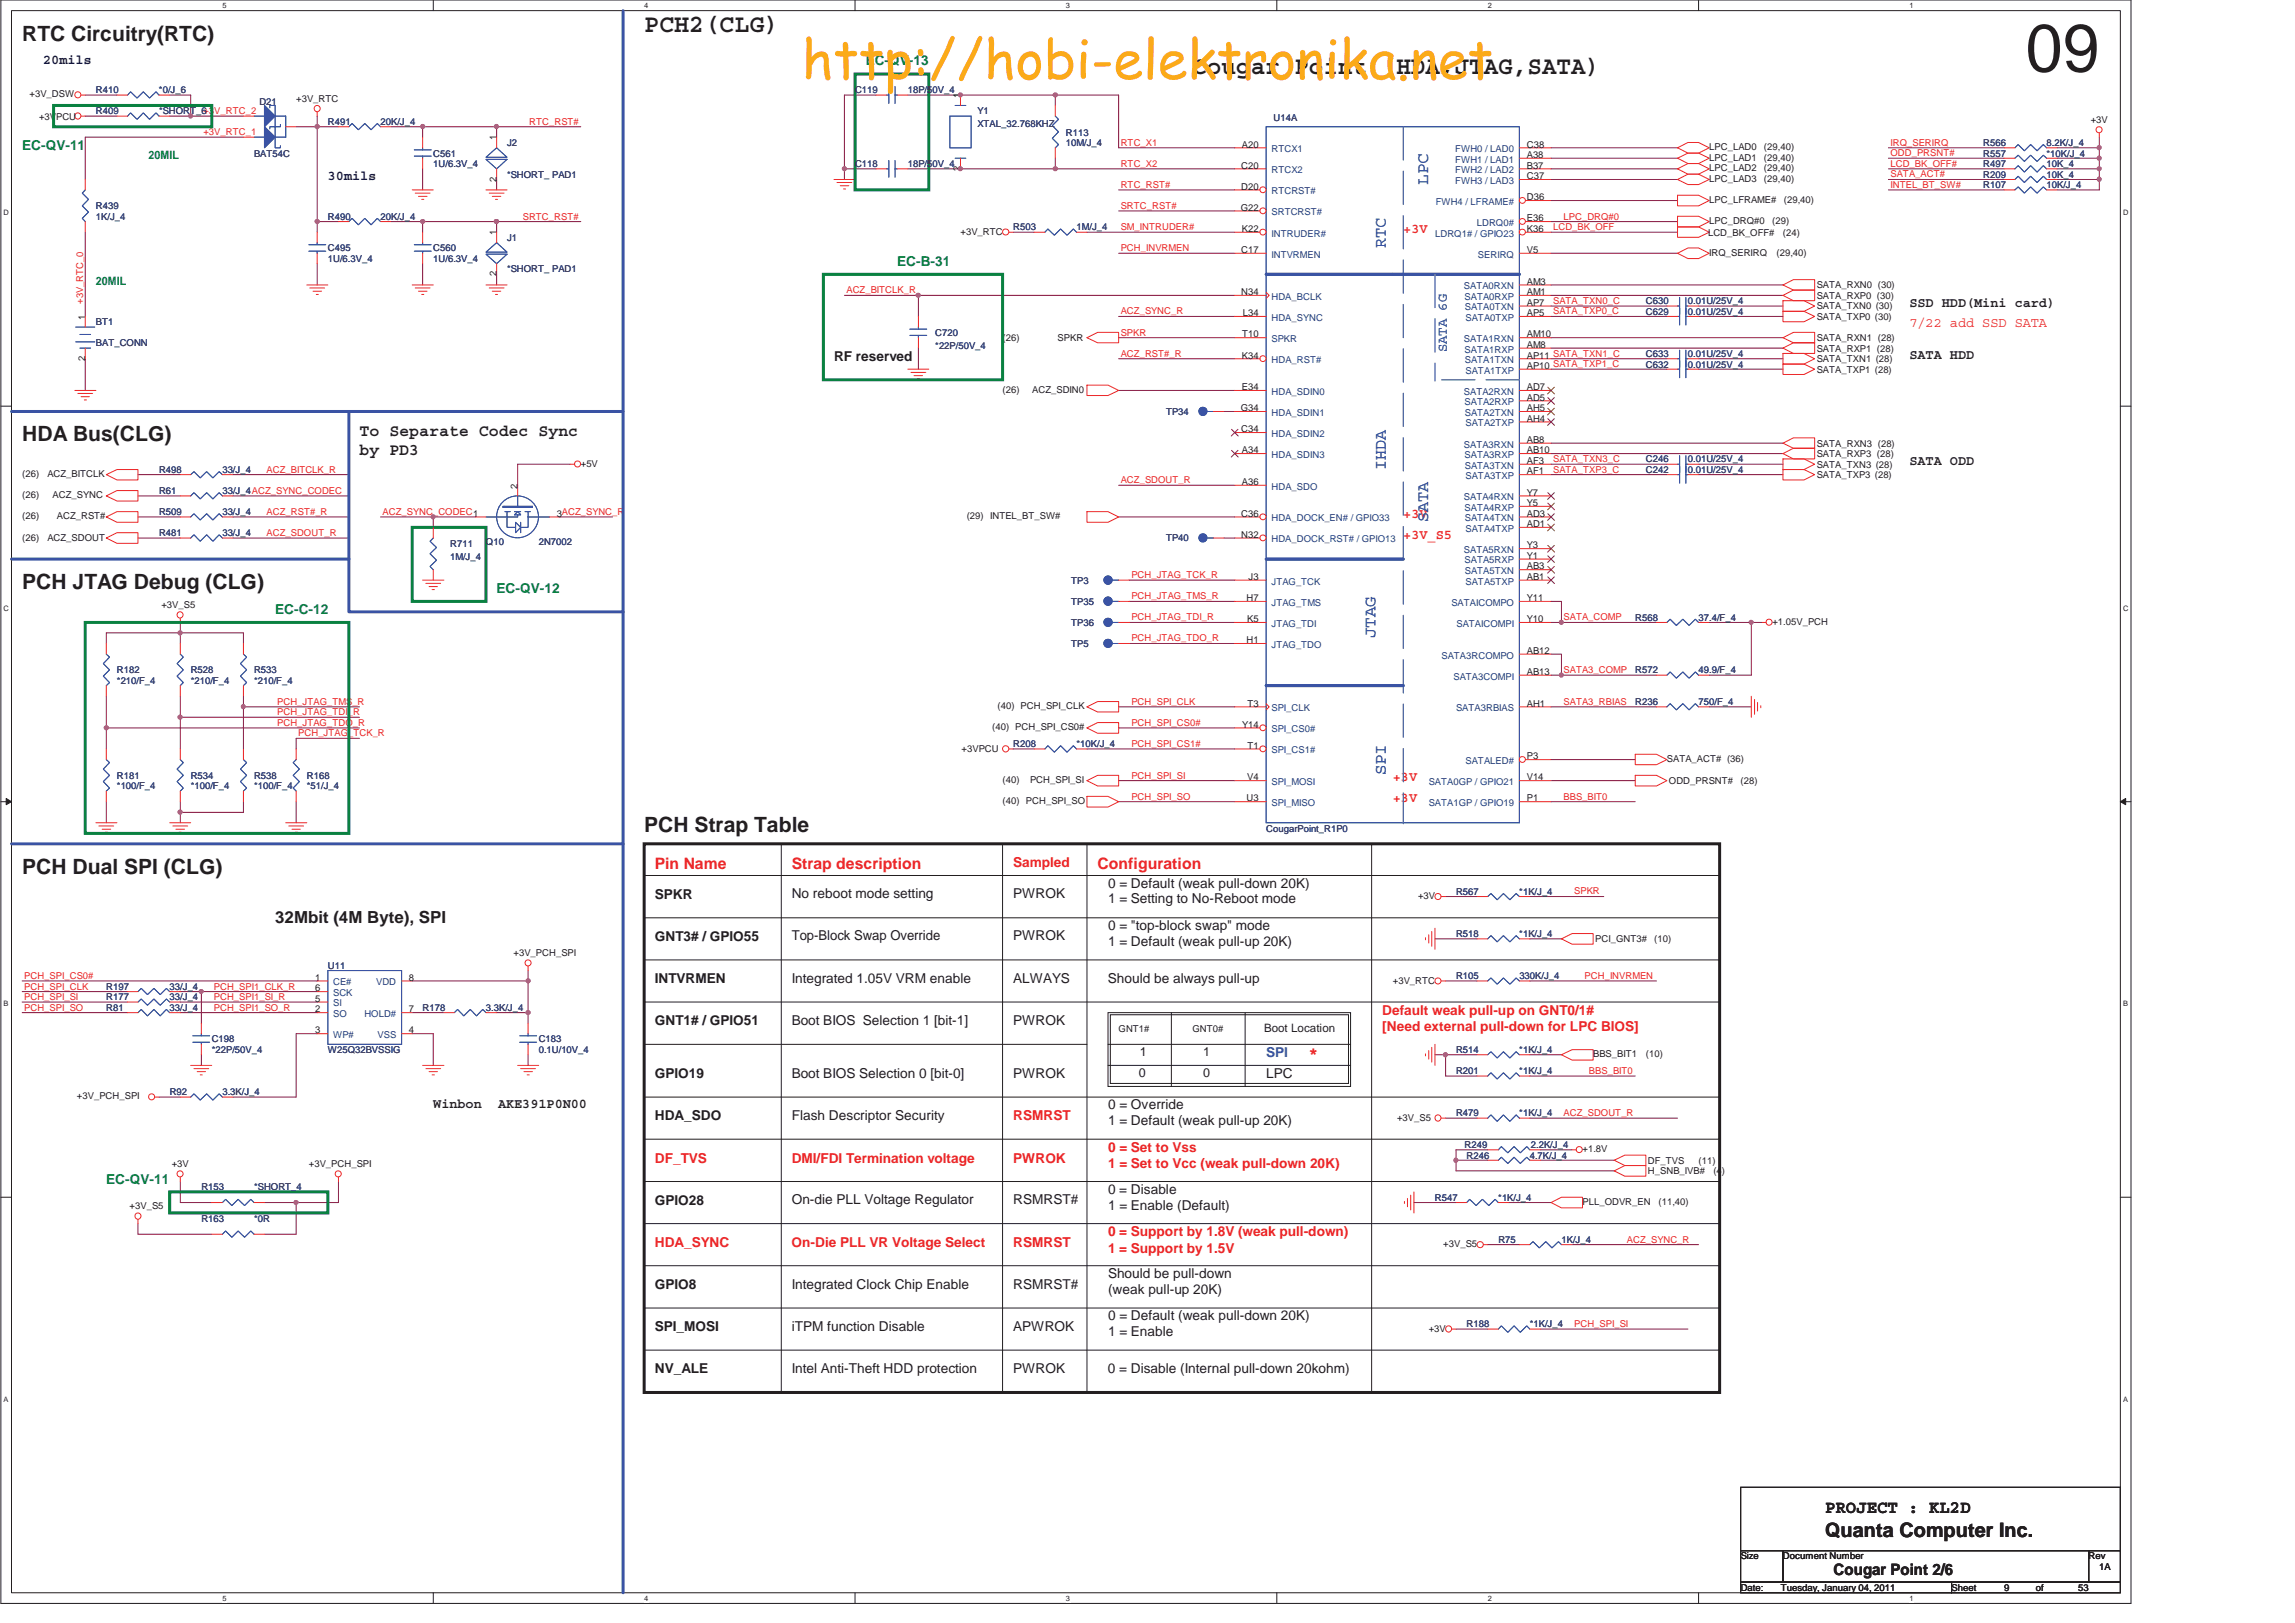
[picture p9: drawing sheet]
<svg xmlns="http://www.w3.org/2000/svg" width="420mm" height="297mm" viewBox="0 0 420 297" stroke-linecap="round" stroke-linejoin="round" font-family="sans-serif">
<defs><g id="words">
<text font-size="12.3" fill="#231f20" x="370.8" y="13.1">09</text>
<text font-size="9.9" fill="#fbaa19" x="146.8" y="14.4">http://hobi-elektronika.net</text>
<g font-size="4.6" fill="#231f20">
<text x="117.9" y="5.8">PCH2(CLG)</text>
<text x="218.3" y="13.5">Cougar Point (HDA,JTAG,SATA)</text>
</g>
<g font-size="3.9" fill="#231f20">
<text x="4.1" y="7.5">RTC Circuitry(RTC)</text>
<text x="4.1" y="80.8">HDA Bus(CLG)</text>
<text x="4.1" y="107.8">PCH JTAG Debug (CLG)</text>
<text x="117.9" y="152.2">PCH Strap Table</text>
<text x="4.1" y="159.9">PCH Dual SPI (CLG)</text>
</g>
<text font-size="3.6" fill="#231f20" x="334.1" y="281.4">Quanta Computer Inc.</text>
<text font-size="3.3" fill="#231f20" x="334.1" y="276.9">PROJECT : KL2D</text>
<g font-size="3" fill="#3a53a4">
<text x="261.5" y="33.8" transform="rotate(-90 261.5 33.8)">LPC</text>
<text x="253.7" y="45.4" transform="rotate(-90 253.7 45.4)">RTC</text>
<text x="253.7" y="85.9" transform="rotate(-90 253.7 85.9)">IHDA</text>
<text x="261.5" y="95.6" transform="rotate(-90 261.5 95.6)">SATA</text>
<text x="251.8" y="116.8" transform="rotate(-90 251.8 116.8)">JTAG</text>
<text x="253.7" y="141.9" transform="rotate(-90 253.7 141.9)">SPI</text>
</g>
<g font-size="3" fill="#231f20">
<text x="65.8" y="79.8">To Separate Codec Sync</text>
<text x="65.8" y="83.2">by PD3</text>
<text x="50.4" y="168.9">32Mbit (4M Byte), SPI</text>
</g>
<text font-size="3" fill="#ec2426" x="239.6" y="193.7">*</text>
<g font-size="2.9" fill="#ec2426">
<text x="119.9" y="159">Pin Name</text>
<text x="144.9" y="159">Strap description</text>
<text x="200.9" y="159">Configuration</text>
</g>
<text font-size="2.9" fill="#231f20" x="335.7" y="288.2">Cougar Point 2/6</text>
<g font-size="2.5" fill="#10133c">
<text x="7.9" y="11.7">20mils</text>
<text x="60" y="33">30mils</text>
</g>
<g font-size="2.5" fill="#0a8141">
<text x="158.5" y="12">EC-QV-13</text>
<text x="4.1" y="27.4">EC-QV-11</text>
<text x="164.2" y="48.7">EC-B-31</text>
<text x="50.4" y="112.4">EC-C-12</text>
<text x="90.9" y="108.5">EC-QV-12</text>
<text x="19.5" y="216.6">EC-QV-11</text>
</g>
<g font-size="2.5" fill="#ec2426">
<text x="256.9" y="42.6">+3V</text>
<text x="349.6" y="59.9">7/22 add SSD SATA</text>
<text x="256.9" y="94.7">+3V</text>
<text x="256.9" y="98.6">+3V_S5</text>
<text x="255" y="143">+3V</text>
<text x="255" y="146.9">+3V</text>
<text x="185.5" y="158.7">Sampled</text>
<text x="253.1" y="185.7">Default weak pull-up on GNT0/1#</text>
<text x="253.1" y="188.7">[Need external pull-down for LPC BIOS]</text>
<text x="185.5" y="205">RSMRST</text>
<text x="119.9" y="212.8">DF_TVS</text>
<text x="144.9" y="212.8">DMI/FDI Termination voltage</text>
<text x="185.5" y="212.8">PWROK</text>
<text x="202.9" y="210.8">0 = Set to Vss</text>
<text x="202.9" y="213.8">1 = Set to Vcc (weak pull-down 20K)</text>
<text x="202.9" y="226.3">0 = Support by 1.8V (weak pull-down)</text>
<text x="119.9" y="228.2">HDA_SYNC</text>
<text x="144.9" y="228.2">On-Die PLL VR Voltage Select</text>
<text x="185.5" y="228.2">RSMRST</text>
<text x="202.9" y="229.3">1 = Support by 1.5V</text>
</g>
<g font-size="2.5" fill="#231f20">
<text x="349.6" y="56.1">SSD HDD(Mini card)</text>
<text x="349.6" y="65.8">SATA HDD</text>
<text x="152.7" y="66">RF reserved</text>
<text x="349.6" y="85.1">SATA ODD</text>
<text x="119.9" y="164.5">SPKR</text>
<text x="144.9" y="164.4">No reboot mode setting</text>
<text x="185.5" y="164.4">PWROK</text>
<text x="202.8" y="162.5">0 = Default (weak pull-down 20K)</text>
<text x="202.8" y="165.4">1 = Setting to No-Reboot mode</text>
<text x="119.9" y="172.2">GNT3# / GPIO55</text>
<text x="144.9" y="172.1">Top-Block Swap Override</text>
<text x="185.5" y="172.1">PWROK</text>
<text x="202.9" y="170.2">0 = &quot;top-block swap&quot; mode</text>
<text x="202.9" y="173.1">1 = Default (weak pull-up 20K)</text>
<text x="119.9" y="180">INTVRMEN</text>
<text x="144.9" y="179.9">Integrated 1.05V VRM enable</text>
<text x="185.5" y="179.9">ALWAYS</text>
<text x="202.8" y="179.9">Should be always pull-up</text>
<text x="119.9" y="187.7">GNT1# / GPIO51</text>
<text x="144.9" y="187.6">Boot BIOS Selection 1 [bit-1]</text>
<text x="185.5" y="187.6">PWROK</text>
<text x="119.9" y="197.3">GPIO19</text>
<text x="144.9" y="197.2">Boot BIOS Selection 0 [bit-0]</text>
<text x="185.5" y="197.2">PWROK</text>
<text x="231.8" y="197.2">LPC</text>
<text x="79.3" y="202.9">Winbon</text>
<text x="91.2" y="202.9">AKE391P0N00</text>
<text x="202.9" y="203">0 = Override</text>
<text x="119.9" y="205">HDA_SDO</text>
<text x="144.9" y="204.9">Flash Descriptor Security</text>
<text x="202.9" y="205.9">1 = Default (weak pull-up 20K)</text>
<text x="119.9" y="220.5">GPIO28</text>
<text x="144.9" y="220.4">On-die PLL Voltage Regulator</text>
<text x="185.5" y="220.4">RSMRST#</text>
<text x="202.9" y="218.5">0 = Disable</text>
<text x="202.9" y="221.4">1 = Enable (Default)</text>
<text x="202.9" y="233.9">Should be pull-down</text>
<text x="119.9" y="235.9">GPIO8</text>
<text x="144.9" y="235.8">Integrated Clock Chip Enable</text>
<text x="185.5" y="235.8">RSMRST#</text>
<text x="202.9" y="236.8">(weak pull-up 20K)</text>
<text x="119.9" y="243.6">SPI_MOSI</text>
<text x="144.9" y="243.5">iTPM function Disable</text>
<text x="185.5" y="243.5">APWROK</text>
<text x="202.9" y="241.6">0 = Default (weak pull-down 20K)</text>
<text x="202.9" y="244.5">1 = Enable</text>
<text x="119.9" y="251.4">NV_ALE</text>
<text x="144.9" y="251.3">Intel Anti-Theft HDD protection</text>
<text x="185.5" y="251.3">PWROK</text>
<text x="202.8" y="251.3">0 = Disable (Internal pull-down 20kohm)</text>
</g>
<g font-size="2.5" fill="#3a53a4">
<text x="264.9" y="64.5" transform="rotate(-90 264.9 64.5)">SATA 6G</text>
<text x="231.8" y="193.5">SPI</text>
</g>
<g font-size="2.3" fill="#231f20">
<text x="208.5" y="197.1">0</text>
<text x="208.7" y="193.2">1</text>
<text x="220.2" y="197.1">0</text>
<text x="220.2" y="193.2">1</text>
</g>
<g font-size="2.1" fill="#0a8141">
<text x="27.2" y="29">20MIL</text>
<text x="17.6" y="52.2">20MIL</text>
</g>
<text font-size="2.1" fill="#231f20" x="231.4" y="188.8">Boot Location</text>
<g font-size="1.7" fill="#231f20">
<text x="5.4" y="17.8">+3V_DSW</text>
<text x="175.8" y="17.9" transform="rotate(-90 175.8 17.9)">1</text>
<text x="7.1" y="21.9">+3VPCU</text>
<text x="54.2" y="18.6">+3V_RTC</text>
<text x="382.8" y="22.5">+3V</text>
<text x="90.9" y="25.7" transform="rotate(-90 90.9 25.7)">1</text>
<text x="227.4" y="27">A20</text>
<text x="279.5" y="27">C38</text>
<text x="279.5" y="28.9">A38</text>
<text x="312.9" y="29.4">LPC_LAD1</text>
<text x="312.9" y="27.5">LPC_LAD0</text>
<text x="322.9" y="29.4">(29,40)</text>
<text x="322.9" y="27.5">(29,40)</text>
<text x="90.9" y="33.2" transform="rotate(-90 90.9 33.2)">2</text>
<text x="175.8" y="31.3" transform="rotate(-90 175.8 31.3)">2</text>
<text x="227.2" y="30.9">C20</text>
<text x="227.2" y="34.7">D20</text>
<text x="279.5" y="30.9">B37</text>
<text x="279.5" y="32.8">C37</text>
<text x="312.9" y="31.4">LPC_LAD2</text>
<text x="312.9" y="33.3">LPC_LAD3</text>
<text x="322.9" y="31.4">(29,40)</text>
<text x="322.9" y="33.3">(29,40)</text>
<text x="227.1" y="38.6">G22</text>
<text x="279.5" y="36.7">D36</text>
<text x="279.5" y="40.5">E36</text>
<text x="312.9" y="37.1">LPC_LFRAME#</text>
<text x="312.9" y="41">LPC_DRQ#0</text>
<text x="324.5" y="41">(29)</text>
<text x="326.6" y="37.1">(29,40)</text>
<text x="90.9" y="43.1" transform="rotate(-90 90.9 43.1)">1</text>
<text x="175.8" y="42.9">+3V_RTC</text>
<text x="227.2" y="46.3">C17</text>
<text x="227.4" y="42.5">K22</text>
<text x="279.5" y="46.3">V5</text>
<text x="279.5" y="42.5">K36</text>
<text x="312.7" y="43.1">LCD_BK_OFF#</text>
<text x="312.9" y="46.8">IRQ_SERIRQ</text>
<text x="325.2" y="46.8">(29,40)</text>
<text x="326.4" y="43.1">(24)</text>
<text x="90.9" y="50.6" transform="rotate(-90 90.9 50.6)">2</text>
<text x="279.5" y="52.1">AM3</text>
<text x="332.6" y="52.8">SATA_RXN0 (30)</text>
<text x="15.6" y="58.5" transform="rotate(-90 15.6 58.5)">1</text>
<text x="227.2" y="54">N34</text>
<text x="227.5" y="57.9">L34</text>
<text x="279.5" y="56">AP7</text>
<text x="279.5" y="57.9">AP5</text>
<text x="279.5" y="54">AM1</text>
<text x="332.6" y="54.7">SATA_RXP0 (30)</text>
<text x="332.6" y="56.6">SATA_TXN0 (30)</text>
<text x="332.6" y="58.6">SATA_TXP0 (30)</text>
<text x="183.5" y="62.4">(26)</text>
<text x="193.6" y="62.4">SPKR</text>
<text x="227.4" y="65.6">K34</text>
<text x="227.4" y="61.8">T10</text>
<text x="279.5" y="65.6">AP11 SATA_TXN1_C</text>
<text x="279.5" y="61.8">AM10</text>
<text x="279.5" y="63.7">AM8</text>
<text x="332.6" y="62.4">SATA_RXN1 (28)</text>
<text x="332.6" y="64.3">SATA_RXP1 (28)</text>
<text x="15.6" y="66" transform="rotate(-90 15.6 66)">2</text>
<text x="183.5" y="71.9">(26)</text>
<text x="189" y="71.9">ACZ_SDIN0</text>
<text x="227.4" y="71.4">E34</text>
<text x="279.5" y="67.5">AP10 SATA_TXP1_C</text>
<text x="279.5" y="71.4">AD7</text>
<text x="332.6" y="66.3">SATA_TXN1 (28)</text>
<text x="332.6" y="68.2">SATA_TXP1 (28)</text>
<text x="227.1" y="75.3">G34</text>
<text x="279.5" y="75.3">AH5</text>
<text x="279.5" y="77.2">AH4</text>
<text x="279.5" y="73.3">AD5</text>
<text x="227.2" y="79.1">C34</text>
<text x="227.4" y="83">A34</text>
<text x="279.5" y="81.1">AB8</text>
<text x="279.5" y="83">AB10</text>
<text x="332.6" y="81.7">SATA_RXN3 (28)</text>
<text x="332.6" y="83.7">SATA_RXP3 (28)</text>
<text x="4.1" y="87.3">(26)</text>
<text x="8.7" y="87.3">ACZ_BITCLK</text>
<text x="94.7" y="89.4" transform="rotate(-90 94.7 89.4)">2</text>
<text x="106.3" y="85.4">+5V</text>
<text x="227.4" y="88.8">A36</text>
<text x="279.5" y="84.9">AF3</text>
<text x="279.5" y="86.8">AF1</text>
<text x="332.6" y="85.6">SATA_TXN3 (28)</text>
<text x="332.6" y="87.5">SATA_TXP3 (28)</text>
<text x="4.1" y="95">(26)</text>
<text x="4.1" y="91.2">(26)</text>
<text x="9.6" y="91.2">ACZ_SYNC</text>
<text x="10.4" y="95">ACZ_RST#</text>
<text x="101.9" y="94.6">3ACZ_SYNC_R</text>
<text x="177" y="95">(29) INTEL_BT_SW#</text>
<text x="227.2" y="94.6">C36</text>
<text x="279.5" y="94.6">AD3</text>
<text x="279.5" y="90.7">Y7</text>
<text x="279.5" y="92.6">Y5</text>
<text x="4.1" y="98.9">(26)</text>
<text x="8.7" y="98.9">ACZ_SDOUT</text>
<text x="227.2" y="98.4">N32</text>
<text x="279.5" y="96.5">AD1</text>
<text x="279.5" y="100.4">Y3</text>
<text x="228.6" y="106.1">J3</text>
<text x="279.5" y="104.2">AB3</text>
<text x="279.5" y="106.1">AB1</text>
<text x="279.5" y="102.3">Y1</text>
<text x="29.5" y="111.3">+3V_S5</text>
<text x="228.2" y="110">H7</text>
<text x="228.3" y="113.9">K5</text>
<text x="279.5" y="113.9">Y10</text>
<text x="279.5" y="110">Y11</text>
<text x="228.2" y="117.7">H1</text>
<text x="279.5" y="119.7">AB12</text>
<text x="324.5" y="114.3">+1.05V_PCH</text>
<text x="279.5" y="123.5">AB13</text>
<text x="182.6" y="129.8">(40) PCH_SPI_CLK</text>
<text x="228.4" y="129.3">T3</text>
<text x="279.5" y="129.3">AH1</text>
<text x="176.1" y="137.5">+3VPCU</text>
<text x="181.6" y="133.6">(40) PCH_SPI_CS0#</text>
<text x="227.4" y="133.2">Y14</text>
<text x="228.4" y="137">T1</text>
<text x="183.5" y="143.3">(40)</text>
<text x="188.6" y="143.3">PCH_SPI_SI</text>
<text x="228.3" y="142.8">V4</text>
<text x="279.5" y="142.8">V14</text>
<text x="279.5" y="139">P3</text>
<text x="305.2" y="139.4">SATA_ACT# (36)</text>
<text x="305.6" y="143.5">ODD_PRSNT#</text>
<text x="318.7" y="143.5">(28)</text>
<text x="183.5" y="147.2">(40) PCH_SPI_SO</text>
<text x="228.2" y="146.7">U3</text>
<text x="279.5" y="146.7">P1</text>
<text x="259.6" y="164.5">+3V</text>
<text x="292" y="172.5">PCI_GNT3#</text>
<text x="302.8" y="172.5">(10)</text>
<text x="57.7" y="179.5">1</text>
<text x="74.9" y="179.5">8</text>
<text x="94" y="175">+3V_PCH_SPI</text>
<text x="57.7" y="181.4">6</text>
<text x="57.7" y="183.3">5</text>
<text x="57.7" y="185.3">2</text>
<text x="74.9" y="185.3">7</text>
<text x="255" y="180">+3V_RTC</text>
<text x="57.7" y="189.1">3</text>
<text x="74.9" y="189.1">4</text>
<text x="204.8" y="188.9">GNT1#</text>
<text x="218.3" y="188.9">GNT0#</text>
<text x="291.7" y="193.5">BBS_BIT1</text>
<text x="301.3" y="193.5">(10)</text>
<text x="14.1" y="201.2">+3V_PCH_SPI</text>
<text x="255.8" y="205.1">+3V_S5</text>
<text x="31.4" y="213.6">+3V</text>
<text x="56.5" y="213.6">+3V_PCH_SPI</text>
<text x="289.7" y="210.9">+1.8V</text>
<text x="301.7" y="213">DF_TVS</text>
<text x="301.7" y="214.9">H_SNB_IVB#</text>
<text x="311" y="213">(11)</text>
<text x="313.7" y="214.9">(4)</text>
<text x="23.7" y="221.3">+3V_S5</text>
<text x="289.7" y="220.5">PLL_ODVR_EN</text>
<text x="303.6" y="220.5">(11,40)</text>
<text x="264.2" y="228.3">+3V_S5</text>
<text x="261.6" y="243.7">+3V</text>
<text x="318.7" y="285.4">Size</text>
<text x="326.4" y="285.4">Document Number</text>
<text x="382.4" y="285.4">Rev</text>
<text x="384.3" y="287.3">1A</text>
<text x="318.7" y="291.2">Date:</text>
<text x="326" y="291.2">Tuesday, January 04, 2011</text>
<text x="357.3" y="291.2">Sheet</text>
<text x="366.9" y="291.2">9</text>
<text x="372.7" y="291.2">of</text>
<text x="380.5" y="291.2">53</text>
</g>
<g font-size="1.7" fill="#2d2d72">
<text x="17.6" y="17.1">R410</text>
<text x="29.1" y="17.1">*0/J_6</text>
<text x="156.5" y="17.1">C119</text>
<text x="166.2" y="17.1">18P/50V_4</text>
<text x="17.6" y="20.9">R409</text>
<text x="29.1" y="20.9">*SHORT_6+3V_RTC_2</text>
<text x="47.5" y="19.2">D21</text>
<text x="60" y="22.9">R491</text>
<text x="69.7" y="22.9">20K/J_4</text>
<text x="178.9" y="20.9">Y1</text>
<text x="178.9" y="23.2">XTAL_32.768KHZ</text>
<text x="233.2" y="22.1">U14A</text>
<text x="46.5" y="28.7">BAT54C</text>
<text x="79.3" y="28.7">C561</text>
<text x="92.8" y="26.7">J2</text>
<text x="195.1" y="24.8">R113</text>
<text x="195.1" y="26.7">10M/J_4</text>
<text x="363.1" y="28.7">R557</text>
<text x="363.1" y="26.7">R566</text>
<text x="374.7" y="28.7">*10K/J_4</text>
<text x="374.7" y="26.7">8.2K/J_4</text>
<text x="79.3" y="30.6">1U/6.3V_4</text>
<text x="92.8" y="32.5">*SHORT_ PAD1</text>
<text x="156.5" y="30.6">C118</text>
<text x="166.2" y="30.6">18P/50V_4</text>
<text x="363.1" y="30.6">R497</text>
<text x="363.1" y="34.5">R107</text>
<text x="363.1" y="32.5">R209</text>
<text x="374.7" y="30.6">10K_4</text>
<text x="374.7" y="34.5">10K/J_4</text>
<text x="374.7" y="32.5">10K_4</text>
<text x="17.6" y="38.3">R439</text>
<text x="17.6" y="40.2">1K/J_4</text>
<text x="60" y="40.2">R490</text>
<text x="69.7" y="40.2">20K/J_4</text>
<text x="60" y="46">C495</text>
<text x="60" y="48">1U/6.3V_4</text>
<text x="79.3" y="46">C560</text>
<text x="79.3" y="48">1U/6.3V_4</text>
<text x="92.8" y="44.1">J1</text>
<text x="185.5" y="42.2">R503</text>
<text x="197.1" y="42.2">1M/J_4</text>
<text x="92.8" y="49.9">*SHORT_ PAD1</text>
<text x="17.6" y="59.5">BT1</text>
<text x="301.3" y="55.7">C630</text>
<text x="301.3" y="57.6">C629</text>
<text x="309" y="55.7">0.01U/25V_4</text>
<text x="309" y="57.6">0.01U/25V_4</text>
<text x="17.6" y="63.4">BAT_CONN</text>
<text x="171.2" y="61.5">C720</text>
<text x="171.2" y="63.8">*22P/50V_4</text>
<text x="301.3" y="65.3">C633</text>
<text x="309" y="65.3">0.01U/25V_4</text>
<text x="301.3" y="67.3">C632</text>
<text x="309" y="67.3">0.01U/25V_4</text>
<text x="213.5" y="75.9">TP34</text>
<text x="29.1" y="86.6">R498</text>
<text x="40.7" y="86.6">33/J_4</text>
<text x="301.3" y="86.6">C242</text>
<text x="301.3" y="84.6">C246</text>
<text x="309" y="86.6">0.01U/25V_4</text>
<text x="309" y="84.6">0.01U/25V_4</text>
<text x="29.1" y="94.3">R509</text>
<text x="29.1" y="90.4">R61</text>
<text x="40.7" y="94.3">33/J_4</text>
<text x="40.7" y="90.4">33/J_4ACZ_SYNC_CODEC</text>
<text x="29.1" y="98.1">R481</text>
<text x="40.7" y="98.1">33/J_4</text>
<text x="82.4" y="100.1">R711</text>
<text x="89" y="99.7">Q10</text>
<text x="98.6" y="99.7">2N7002</text>
<text x="213.5" y="99.1">TP40</text>
<text x="82.4" y="102.4">1M/J_4</text>
<text x="196.1" y="106.8">TP3</text>
<text x="196.1" y="110.7">TP35</text>
<text x="299.4" y="113.6">R568</text>
<text x="311" y="113.6">37.4/F_4</text>
<text x="196.1" y="114.6">TP36</text>
<text x="196.1" y="118.4">TP5</text>
<text x="21.4" y="123.2">R182</text>
<text x="21.4" y="125.2">*210/F_4</text>
<text x="34.9" y="123.2">R528</text>
<text x="34.9" y="125.2">*210/F_4</text>
<text x="46.5" y="123.2">R533</text>
<text x="46.5" y="125.2">*210/F_4</text>
<text x="299.4" y="123.2">R572</text>
<text x="311" y="123.2">49.9/F_4</text>
<text x="299.4" y="129">R236</text>
<text x="311" y="129">750/F_4</text>
<text x="185.5" y="136.7">R208</text>
<text x="197.1" y="136.7">*10K/J_4</text>
<text x="21.4" y="142.5">R181</text>
<text x="34.9" y="142.5">R534</text>
<text x="46.5" y="142.5">R538</text>
<text x="56.2" y="142.5">R168</text>
<text x="21.4" y="144.5">*100/F_4</text>
<text x="34.9" y="144.5">*100/F_4</text>
<text x="46.5" y="144.5">*100/F_4</text>
<text x="56.2" y="144.5">*51/J_4</text>
<text x="231.8" y="152.2">CougarPoint_R1P0</text>
<text x="266.6" y="163.8">R567</text>
<text x="278.2" y="163.8">*1K/J_4</text>
<text x="266.6" y="171.5">R518</text>
<text x="278.2" y="171.5">*1K/J_4</text>
<text x="60" y="177.3">U11</text>
<text x="266.6" y="179.2">R105</text>
<text x="278.2" y="179.2">330K/J_4</text>
<text x="19.5" y="181.1">R197</text>
<text x="19.5" y="185">R81</text>
<text x="19.5" y="183.1">R177</text>
<text x="31.1" y="181.1">33/J_4</text>
<text x="31.1" y="183.1">33/J_4</text>
<text x="31.1" y="185">33/J_4</text>
<text x="77.4" y="185">R178</text>
<text x="89" y="185">3.3K/J_4</text>
<text x="38.8" y="190.8">C198</text>
<text x="98.6" y="190.8">C183</text>
<text x="38.8" y="192.7">*22P/50V_4</text>
<text x="60" y="192.7">W25Q32BVSSIG</text>
<text x="98.6" y="192.7">0.1U/10V_4</text>
<text x="266.6" y="196.6">R201</text>
<text x="266.6" y="192.7">R514</text>
<text x="278.2" y="196.6">*1K/J_4</text>
<text x="278.2" y="192.7">*1K/J_4</text>
<text x="31.1" y="200.4">R92</text>
<text x="40.7" y="200.4">3.3K/J_4</text>
<text x="266.6" y="204.3">R479</text>
<text x="278.1" y="204.3">*1K/J_4</text>
<text x="268.1" y="210.1">R249</text>
<text x="268.5" y="212">R246</text>
<text x="280.1" y="212">4.7K/J_4</text>
<text x="280.3" y="210.1">2.2K/J_4</text>
<text x="36.9" y="217.8">R153</text>
<text x="46.5" y="217.8">*SHORT_4</text>
<text x="262.7" y="219.8">R547</text>
<text x="274.3" y="219.8">*1K/J_4</text>
<text x="36.9" y="223.6">R163</text>
<text x="46.5" y="223.6">*0R</text>
<text x="274.3" y="227.5">R75</text>
<text x="285.9" y="227.5">1K/J_4</text>
<text x="268.5" y="242.9">R188</text>
<text x="280.1" y="242.9">*1K/J_4</text>
</g>
<g font-size="1.7" fill="#ec2426">
<text x="96.9" y="22.8">RTC_RST#</text>
<text x="37.2" y="24.7">+3V_RTC_1</text>
<text x="205.2" y="26.7">RTC_X1</text>
<text x="346.1" y="28.6">ODD_PRSNT#</text>
<text x="346.1" y="26.7">IRQ_SERIRQ</text>
<text x="205.2" y="34.4">RTC_RST#</text>
<text x="205.2" y="30.5">RTC_X2</text>
<text x="346.1" y="30.5">LCD_BK_OFF#</text>
<text x="346.1" y="32.5">SATA_ACT#</text>
<text x="346.1" y="34.4">INTEL_BT_SW#</text>
<text x="95.7" y="40.2">SRTC_RST#</text>
<text x="205.2" y="38.2">SRTC_RST#</text>
<text x="286.2" y="40.2">LPC_DRQ#0</text>
<text x="205.2" y="42.1">SM_INTRUDER#</text>
<text x="205.2" y="46">PCH_INVRMEN</text>
<text x="284.3" y="42.1">LCD_BK_OFF</text>
<text x="155" y="53.7">ACZ_BITCLK_R</text>
<text x="15.2" y="55.6" transform="rotate(-90 15.2 55.6)">+3V_RTC_0</text>
<text x="205.2" y="57.5">ACZ_SYNC_R</text>
<text x="284.3" y="55.6">SATA_TXN0_C</text>
<text x="284.3" y="57.5">SATA_TXP0_C</text>
<text x="205.2" y="61.4">SPKR</text>
<text x="205.2" y="65.3">ACZ_RST#_R</text>
<text x="48.8" y="86.5">ACZ_BITCLK_R</text>
<text x="205.2" y="88.4">ACZ_SDOUT_R</text>
<text x="284.3" y="84.6">SATA_TXN3_C</text>
<text x="284.3" y="86.5">SATA_TXP3_C</text>
<text x="48.8" y="94.2">ACZ_RST#_R</text>
<text x="70.1" y="94.2">ACZ_SYNC_CODEC1</text>
<text x="48.8" y="98.1">ACZ_SDOUT_R</text>
<text x="207.1" y="105.8">PCH_JTAG_TCK_R</text>
<text x="207.1" y="113.5">PCH_JTAG_TDI_R</text>
<text x="207.1" y="109.7">PCH_JTAG_TMS_R</text>
<text x="286.2" y="113.5">SATA_COMP</text>
<text x="207.1" y="117.4">PCH_JTAG_TDO_R</text>
<text x="286.2" y="123.2">SATA3_COMP</text>
<text x="50.7" y="130.9">PCH_JTAG_TDI_R</text>
<text x="50.7" y="129">PCH_JTAG_TMS_R</text>
<text x="207.1" y="129">PCH_SPI_CLK</text>
<text x="286.2" y="129">SATA3_RBIAS</text>
<text x="50.7" y="132.8">PCH_JTAG_TDO_R</text>
<text x="54.6" y="134.7">PCH_JTAG_TCK_R</text>
<text x="207.1" y="132.8">PCH_SPI_CS0#</text>
<text x="207.1" y="136.7">PCH_SPI_CS1#</text>
<text x="207.1" y="142.5">PCH_SPI_SI</text>
<text x="207.1" y="146.3">PCH_SPI_SO</text>
<text x="286.2" y="146.3">BBS_BIT0</text>
<text x="288.2" y="163.7">SPKR</text>
<text x="4.4" y="179.2">PCH_SPI_CS0#</text>
<text x="290.1" y="179.2">PCH_INVRMEN</text>
<text x="4.4" y="185">PCH_SPI_SO</text>
<text x="4.4" y="183">PCH_SPI_SI</text>
<text x="4.4" y="181.1">PCH_SPI_CLK</text>
<text x="39.1" y="181.1">PCH_SPI1_CLK_R</text>
<text x="39.1" y="185">PCH_SPI1_SO_R</text>
<text x="39.1" y="183">PCH_SPI1_SI_R</text>
<text x="290.9" y="196.6">BBS_BIT0</text>
<text x="286.2" y="204.3">ACZ_SDOUT_R</text>
<text x="297.8" y="227.4">ACZ_SYNC_R</text>
<text x="288.2" y="242.9">PCH_SPI_SI</text>
</g>
<g font-size="1.7" fill="#1d437e">
<text x="232.8" y="27.9">RTCX1</text>
<text x="266.4" y="27.9">FWH0 / LAD0</text>
<text x="266.4" y="29.8">FWH1 / LAD1</text>
<text x="232.8" y="31.7">RTCX2</text>
<text x="232.8" y="35.6">RTCRST#</text>
<text x="266.4" y="31.7">FWH2 / LAD2</text>
<text x="266.4" y="33.7">FWH3 / LAD3</text>
<text x="232.8" y="39.4">SRTCRST#</text>
<text x="262.8" y="37.5">FWH4 / LFRAME#</text>
<text x="270.4" y="41.4">LDRQ0#</text>
<text x="232.8" y="47.2">INTVRMEN</text>
<text x="232.8" y="43.3">INTRUDER#</text>
<text x="262.8" y="43.3">LDRQ1# / GPIO23</text>
<text x="270.6" y="47.2">SERIRQ</text>
<text x="268" y="53">SATA0RXN</text>
<text x="232.8" y="54.9">HDA_BCLK</text>
<text x="232.8" y="58.7">HDA_SYNC</text>
<text x="268.1" y="54.9">SATA0RXP</text>
<text x="268.2" y="56.8">SATA0TXN</text>
<text x="268.3" y="58.7">SATA0TXP</text>
<text x="232.8" y="62.6">SPKR</text>
<text x="268" y="62.6">SATA1RXN</text>
<text x="268.1" y="64.5">SATA1RXP</text>
<text x="232.8" y="66.5">HDA_RST#</text>
<text x="268.2" y="66.5">SATA1TXN</text>
<text x="268.3" y="68.4">SATA1TXP</text>
<text x="232.8" y="72.3">HDA_SDIN0</text>
<text x="232.8" y="76.1">HDA_SDIN1</text>
<text x="268" y="72.3">SATA2RXN</text>
<text x="268.1" y="74.2">SATA2RXP</text>
<text x="268.2" y="76.1">SATA2TXN</text>
<text x="232.8" y="80">HDA_SDIN2</text>
<text x="232.8" y="83.8">HDA_SDIN3</text>
<text x="268" y="81.9">SATA3RXN</text>
<text x="268.1" y="83.8">SATA3RXP</text>
<text x="268.3" y="78">SATA2TXP</text>
<text x="232.8" y="89.6">HDA_SDO</text>
<text x="268.2" y="85.8">SATA3TXN</text>
<text x="268.3" y="87.7">SATA3TXP</text>
<text x="232.8" y="95.4">HDA_DOCK_EN# / GPIO33</text>
<text x="268" y="91.6">SATA4RXN</text>
<text x="268.1" y="93.5">SATA4RXP</text>
<text x="268.2" y="95.4">SATA4TXN</text>
<text x="232.8" y="99.3">HDA_DOCK_RST# / GPIO13</text>
<text x="268" y="101.2">SATA5RXN</text>
<text x="268.3" y="97.3">SATA4TXP</text>
<text x="232.8" y="107">JTAG_TCK</text>
<text x="268.1" y="103.1">SATA5RXP</text>
<text x="268.2" y="105.1">SATA5TXN</text>
<text x="268.3" y="107">SATA5TXP</text>
<text x="232.8" y="110.9">JTAG_TMS</text>
<text x="265.7" y="110.9">SATAICOMPO</text>
<text x="232.8" y="114.7">JTAG_TDI</text>
<text x="232.8" y="118.6">JTAG_TDO</text>
<text x="266.6" y="114.7">SATAICOMPI</text>
<text x="263.9" y="120.5">SATA3RCOMPO</text>
<text x="266.1" y="124.4">SATA3COMPI</text>
<text x="232.8" y="130.2">SPI_CLK</text>
<text x="266.6" y="130.2">SATA3RBIAS</text>
<text x="232.8" y="134">SPI_CS0#</text>
<text x="232.8" y="137.9">SPI_CS1#</text>
<text x="232.8" y="143.7">SPI_MOSI</text>
<text x="261.6" y="143.7">SATA0GP / GPIO21</text>
<text x="268.3" y="139.8">SATALED#</text>
<text x="232.8" y="147.5">SPI_MISO</text>
<text x="261.6" y="147.5">SATA1GP / GPIO19</text>
<text x="61" y="180.3">CE#</text>
<text x="61" y="182.3">SCK</text>
<text x="61" y="184.2">SI</text>
<text x="68.9" y="180.3">VDD</text>
<text x="61" y="186.1">SO</text>
<text x="61" y="190">WP#</text>
<text x="66.7" y="186.1">HOLD#</text>
<text x="69.1" y="190">VSS</text>
</g>
<g font-size="1.4" fill="#231f20">
<text x="40.7" y="1.4">5</text>
<text x="117.9" y="1.4">4</text>
<text x="195.1" y="1.4">3</text>
<text x="272.4" y="1.4">2</text>
<text x="349.6" y="1.4">1</text>
<text x=".7" y="39.4">D</text>
<text x="388.7" y="39.4">D</text>
<text x=".7" y="111.8">C</text>
<text x="388.7" y="111.8">C</text>
<text x=".7" y="184.1">B</text>
<text x="388.7" y="184.1">B</text>
<text x=".7" y="256.5">A</text>
<text x="388.7" y="256.5">A</text>
<text x="40.7" y="292.9">5</text>
<text x="117.9" y="292.9">4</text>
<text x="195.1" y="292.9">3</text>
<text x="272.4" y="292.9">2</text>
<text x="349.6" y="292.9">1</text>
</g>
</g></defs>
<path d="M.2 0h389.9v293.5h-389.9zM2.1 1.9h386.1v289.6h-386.1z" fill="none" stroke="#231f20" stroke-width=".18"/>
<g fill="#fff">
<path d="M40.7 .2h.8v1.5h-.8z"/>
<path d="M40.7 291.7h.8v1.5h-.8z"/>
</g>
<path d="M79.3 0v1.9M79.3 291.5v2" fill="none" stroke="#231f20" stroke-width=".18"/>
<g fill="#fff">
<path d="M117.9 .2h.8v1.5h-.8z"/>
<path d="M117.9 291.7h.8v1.5h-.8z"/>
</g>
<path d="M156.5 0v1.9M156.5 291.5v2" fill="none" stroke="#231f20" stroke-width=".18"/>
<g fill="#fff">
<path d="M195.1 .2h.8v1.5h-.8z"/>
<path d="M195.1 291.7h.8v1.5h-.8z"/>
</g>
<path d="M233.8 0v1.9M233.8 291.5v2" fill="none" stroke="#231f20" stroke-width=".18"/>
<g fill="#fff">
<path d="M272.4 .2h.7v1.5h-.7z"/>
<path d="M272.4 291.7h.7v1.5h-.7z"/>
</g>
<path d="M311 0v1.9M311 291.5v2" fill="none" stroke="#231f20" stroke-width=".18"/>
<g fill="#fff">
<path d="M349.6 .2h.7v1.5h-.7z"/>
<path d="M349.6 291.7h.7v1.5h-.7z"/>
<path d="M.7 38.1h.9v1.6h-.9z"/>
<path d="M388.7 38.1h1v1.6h-1z"/>
<path d="M.7 110.5h.9v1.6h-.9z"/>
<path d="M388.7 110.5h1v1.6h-1z"/>
</g>
<path d="M.2 74.3h1.9M388.2 74.3h1.9" fill="none" stroke="#231f20" stroke-width=".18"/>
<g fill="#fff">
<path d="M.7 182.9h.9v1.5h-.9z"/>
<path d="M388.7 182.9h.9v1.5h-.9z"/>
</g>
<path d="M.2 146.7h1.9M388.2 146.7h1.9" fill="none" stroke="#231f20" stroke-width=".18"/>
<path d="M1.1 146.1l1 .6-1 .6z" fill="#231f20"/>
<path d="M1.1 146.1l1 .6-1 .6z" fill="none" stroke="#231f20" stroke-width=".18"/>
<path d="M388.2 146.7l1-.6v1.2z" fill="#231f20"/>
<path d="M388.2 146.7l1-.6v1.2z" fill="none" stroke="#231f20" stroke-width=".18"/>
<g fill="#fff">
<path d="M.7 255.3h.9v1.5h-.9z"/>
<path d="M388.7 255.3h.9v1.5h-.9z"/>
</g>
<path d="M.2 219.1h1.9M388.2 219.1h1.9" fill="none" stroke="#231f20" stroke-width=".18"/>
<path d="M168.1 54.1h57.9M185.5 42.5h3.8M204.8 133.2h21.2" fill="none" stroke="#7f1542" stroke-width=".18"/>
<circle cx="168.1" cy="54" r=".37" fill="#b8529f"/>
<circle cx="168.1" cy="54" r=".37" fill="none" stroke="#b8529f" stroke-width=".18"/>
<g fill="none" stroke="#7f1542" stroke-width=".18">
<path d="M204.8 34.8h21.2M284 27.1h23.1M284 29h23.1M284 30.9h23.1M284 32.9h23.1M284 36.7h23.1M199 42.5h27M284 46.4h23.1M284 65.7h21.2M284 67.6h21.2M284 110.1h1.9v3.8M320.6 113.9h2"/>
<path d="M264.7 164.1h5.7M280.1 164.1h13.5"/>
</g>
<circle cx="320.6" cy="113.9" r=".37" fill="#b8529f"/>
<circle cx="320.6" cy="113.9" r=".37" fill="none" stroke="#b8529f" stroke-width=".18"/>
<path d="M284 113.9h19.3" fill="none" stroke="#7f1542" stroke-width=".18"/>
<circle cx="285.8" cy="113.9" r=".37" fill="#b8529f"/>
<circle cx="285.8" cy="113.9" r=".37" fill="none" stroke="#b8529f" stroke-width=".18"/>
<path d="M284 119.7h1.9v3.9h-1.9M285.9 123.6h17.4M312.9 123.6h7.7" fill="none" stroke="#7f1542" stroke-width=".18"/>
<circle cx="285.8" cy="123.5" r=".37" fill="#b8529f"/>
<circle cx="285.8" cy="123.5" r=".37" fill="none" stroke="#b8529f" stroke-width=".18"/>
<path d="M345.7 29h21.2M345.7 27.1h21.2M376.6 29h7.7M376.6 27.1h7.7M312.9 113.9h7.7v9.7M284 139h15.4M284 129.4h19.3M312.9 129.4h7.7M284 146.7h15.4" fill="none" stroke="#7f1542" stroke-width=".18"/>
<circle cx="384.3" cy="27" r=".37" fill="#b8529f"/>
<circle cx="384.3" cy="27" r=".37" fill="none" stroke="#b8529f" stroke-width=".18"/>
<path d="M384.3 29v1.9" fill="none" stroke="#7f1542" stroke-width=".18"/>
<circle cx="384.3" cy="29" r=".38" fill="#b8529f"/>
<circle cx="384.3" cy="29" r=".38" fill="none" stroke="#b8529f" stroke-width=".18"/>
<g fill="none" stroke="#7f1542" stroke-width=".18">
<path d="M175.8 30.9h17.4M204.8 38.6h21.2M204.8 57.9h21.2M204.8 46.4h21.2M204.8 61.8h21.2M204.8 65.7h21.2M204.8 71.5h21.2M224.1 75.3h1.9M204.8 88.8h21.2M224.1 98.5h1.9M185.5 137.1h3.8M199 137.1h27"/>
<path d="M204.8 129.4h21.2M204.8 142.9h21.2M204.8 146.7h21.2"/>
</g>
<circle cx="175.8" cy="30.9" r=".37" fill="#b8529f"/>
<circle cx="175.8" cy="30.9" r=".37" fill="none" stroke="#b8529f" stroke-width=".18"/>
<path d="M204.8 17.4v9.7h21.2M193.2 30.9h32.8" fill="none" stroke="#7f1542" stroke-width=".18"/>
<circle cx="193.2" cy="30.9" r=".37" fill="#b8529f"/>
<circle cx="193.2" cy="30.9" r=".37" fill="none" stroke="#b8529f" stroke-width=".18"/>
<path d="M193.2 17.4h11.6" fill="none" stroke="#7f1542" stroke-width=".18"/>
<circle cx="193.2" cy="17.4" r=".37" fill="#b8529f"/>
<circle cx="193.2" cy="17.4" r=".37" fill="none" stroke="#b8529f" stroke-width=".18"/>
<path d="M154.6 17.4h5.8M154.6 30.9v2" fill="none" stroke="#7f1542" stroke-width=".18"/>
<circle cx="154.6" cy="30.9" r=".37" fill="#b8529f"/>
<circle cx="154.6" cy="30.9" r=".37" fill="none" stroke="#b8529f" stroke-width=".18"/>
<path d="M175.8 17.4h17.4v1.9" fill="none" stroke="#7f1542" stroke-width=".18"/>
<circle cx="175.8" cy="17.4" r=".37" fill="#b8529f"/>
<circle cx="175.8" cy="17.4" r=".37" fill="none" stroke="#b8529f" stroke-width=".18"/>
<g fill="none" stroke="#7f1542" stroke-width=".18">
<path d="M154.6 17.4v13.5h5.8M15.6 21.3h5.8M31.1 21.3h3.8M58.1 23.2v17.4h3.9M193.2 29v1.9M15.6 42.5v15.4M58.1 48.3v3.9M71.6 40.6h5.8M90.9 40.6h15.4M284 81.1h42.4M284 83h42.4M284 85h21.2"/>
<path d="M284 86.9h21.2M311 85h15.4M311 86.9h15.4M284 142.9h15.4M262.7 171.8h7.7M264.7 179.5h5.7M280.1 171.8h5.8M280.1 179.5h23.2"/>
</g>
<circle cx="90.9" cy="40.5" r=".37" fill="#b8529f"/>
<circle cx="90.9" cy="40.5" r=".37" fill="none" stroke="#b8529f" stroke-width=".18"/>
<path d="M15.6 25.1h29M77.4 40.6h13.5" fill="none" stroke="#7f1542" stroke-width=".18"/>
<circle cx="90.9" cy="40.5" r=".37" fill="#b8529f"/>
<circle cx="90.9" cy="40.5" r=".37" fill="none" stroke="#b8529f" stroke-width=".18"/>
<circle cx="77.4" cy="40.5" r=".37" fill="#b8529f"/>
<circle cx="77.4" cy="40.5" r=".37" fill="none" stroke="#b8529f" stroke-width=".18"/>
<path d="M54.2 23.2h7.8" fill="none" stroke="#7f1542" stroke-width=".18"/>
<circle cx="58.1" cy="23.2" r=".38" fill="#b8529f"/>
<circle cx="58.1" cy="23.2" r=".38" fill="none" stroke="#b8529f" stroke-width=".18"/>
<path d="M15.6 25.1v7.8M34.9 21.3h9.7M71.6 23.2h19.3M77.4 23.2v1.9M77.4 30.9v3.9M90.9 32.9v1.9M77.4 40.6v1.9M77.4 48.3v3.9" fill="none" stroke="#7f1542" stroke-width=".18"/>
<circle cx="90.9" cy="23.2" r=".38" fill="#b8529f"/>
<circle cx="90.9" cy="23.2" r=".38" fill="none" stroke="#b8529f" stroke-width=".18"/>
<circle cx="77.4" cy="23.2" r=".38" fill="#b8529f"/>
<circle cx="77.4" cy="23.2" r=".38" fill="none" stroke="#b8529f" stroke-width=".18"/>
<path d="M106.3 23.2h-15.4v1.9M58.1 40.6v1.9M90.9 40.6v1.9M90.9 50.2v2" fill="none" stroke="#7f1542" stroke-width=".18"/>
<circle cx="58.1" cy="40.5" r=".37" fill="#b8529f"/>
<circle cx="58.1" cy="40.5" r=".37" fill="none" stroke="#b8529f" stroke-width=".18"/>
<path d="M15.6 17.4h5.8M34.9 17.4v3.9M58.1 21.3v1.9" fill="none" stroke="#7f1542" stroke-width=".18"/>
<circle cx="34.9" cy="21.2" r=".37" fill="#b8529f"/>
<circle cx="34.9" cy="21.2" r=".37" fill="none" stroke="#b8529f" stroke-width=".18"/>
<path d="M31.1 17.4h3.8M264.7 204.6h5.7M266.6 210.4v3.9h28.9M266.6 212.3h5.8M280.1 204.6h27" fill="none" stroke="#7f1542" stroke-width=".18"/>
<circle cx="266.5" cy="212.3" r=".38" fill="#b8529f"/>
<circle cx="266.5" cy="212.3" r=".38" fill="none" stroke="#b8529f" stroke-width=".18"/>
<path d="M262.7 193h7.7M264.7 193v3.9h5.7M266.6 210.4h5.8M282 210.4h5.8M282 212.3h13.5M272.4 227.8h5.8M276.2 220.1h7.8M287.8 227.8h23.2" fill="none" stroke="#7f1542" stroke-width=".18"/>
<circle cx="264.6" cy="193" r=".38" fill="#b8529f"/>
<circle cx="264.6" cy="193" r=".38" fill="none" stroke="#b8529f" stroke-width=".18"/>
<path d="M25.3 94.6h7.7M25.3 90.8h7.7M25.3 98.5h7.7M25.3 86.9h7.7M42.7 94.6h21.2M42.7 98.5h21.2M42.7 86.9h21.2M33 131.3h32.8M54.2 146.7v3.9M280.1 196.9h19.3M280.1 193h5.8" fill="none" stroke="#7f1542" stroke-width=".18"/>
<circle cx="33" cy="131.2" r=".37" fill="#b8529f"/>
<circle cx="33" cy="131.2" r=".37" fill="none" stroke="#b8529f" stroke-width=".18"/>
<path d="M33 113.9v1.9M33 148.7h11.6" fill="none" stroke="#7f1542" stroke-width=".18"/>
<circle cx="33" cy="148.6" r=".38" fill="#b8529f"/>
<circle cx="33" cy="148.6" r=".38" fill="none" stroke="#b8529f" stroke-width=".18"/>
<path d="M44.6 129.4h21.2M33 148.7v1.9" fill="none" stroke="#7f1542" stroke-width=".18"/>
<circle cx="44.5" cy="129.3" r=".38" fill="#b8529f"/>
<circle cx="44.5" cy="129.3" r=".38" fill="none" stroke="#b8529f" stroke-width=".18"/>
<path d="M33 117.8v-2h11.6v2M33 127.4v9.7M33 146.7v2" fill="none" stroke="#7f1542" stroke-width=".18"/>
<circle cx="33" cy="115.8" r=".38" fill="#b8529f"/>
<circle cx="33" cy="115.8" r=".38" fill="none" stroke="#b8529f" stroke-width=".18"/>
<path d="M65.8 135.1h-11.6v2M44.6 146.7v2M75.5 179.5h21.2M36.9 193v2M54.2 189.2h3.9M79.3 189.2v5.8" fill="none" stroke="#7f1542" stroke-width=".18"/>
<circle cx="96.7" cy="179.5" r=".37" fill="#b8529f"/>
<circle cx="96.7" cy="179.5" r=".37" fill="none" stroke="#b8529f" stroke-width=".18"/>
<path d="M96.7 177.6v1.9M4.1 185.3h19.3M36.9 181.5h21.2M75.5 189.2h3.8M75.5 185.3h5.8M96.7 193v2M29.1 200.8h3.9" fill="none" stroke="#7f1542" stroke-width=".18"/>
<circle cx="36.8" cy="181.5" r=".37" fill="#b8529f"/>
<circle cx="36.8" cy="181.5" r=".37" fill="none" stroke="#b8529f" stroke-width=".18"/>
<path d="M96.7 179.5v7.8M33 185.3h25.1M36.9 181.5v5.8M54.2 189.2v11.6h-11.5M90.9 185.3h5.8" fill="none" stroke="#7f1542" stroke-width=".18"/>
<circle cx="96.7" cy="185.3" r=".37" fill="#b8529f"/>
<circle cx="96.7" cy="185.3" r=".37" fill="none" stroke="#b8529f" stroke-width=".18"/>
<g fill="none" stroke="#7f1542" stroke-width=".18">
<path d="M345.7 30.9h21.2M376.6 30.9h7.7v2h-7.7M384.3 25.1v3.9M284 42.5h23.1M284 40.6h23.1M284 61.8h42.4M284 63.7h42.4M311 65.7h15.4M311 67.6h15.4M206.7 117.8h19.3M206.7 113.9h19.3M206.7 110.1h19.3"/>
<path d="M206.7 106.2h19.3M4.1 179.5h54M4.1 183.4h19.3M4.1 181.5h19.3M33 181.5h3.9M33 183.4h25.1"/>
</g>
<circle cx="384.3" cy="30.9" r=".37" fill="#b8529f"/>
<circle cx="384.3" cy="30.9" r=".37" fill="none" stroke="#b8529f" stroke-width=".18"/>
<path d="M345.7 32.9h21.2M15.6 65.7v5.8M42.7 90.8h21.2M102.5 94.6h9.6M104.4 85h-9.6v3.8M33 115.8h-13.5v2M44.6 129.4v7.7M65.8 133.2h-46.3v3.9M258.9 220.1h7.7M266.6 243.2h5.8M282 243.2h27" fill="none" stroke="#7f1542" stroke-width=".18"/>
<circle cx="19.5" cy="133.2" r=".37" fill="#b8529f"/>
<circle cx="19.5" cy="133.2" r=".37" fill="none" stroke="#b8529f" stroke-width=".18"/>
<g fill="none" stroke="#7f1542" stroke-width=".18">
<path d="M166.2 17.4h9.6M166.2 30.9h9.6M345.7 34.8h21.2M384.3 32.9v1.9M284 57.9h21.2M284 52.2h42.4M284 54.1h42.4M284 56h21.2M311 56h15.4M311 57.9h15.4M204.8 94.6h21.2M19.5 127.4v5.8"/>
<path d="M44.6 127.4v2M19.5 146.7v3.9"/>
</g>
<circle cx="384.3" cy="32.8" r=".38" fill="#b8529f"/>
<circle cx="384.3" cy="32.8" r=".38" fill="none" stroke="#b8529f" stroke-width=".18"/>
<path d="M376.6 34.8h7.7M25.3 223.9v2h13.5M48.4 220.1h13.6" fill="none" stroke="#7f1542" stroke-width=".18"/>
<circle cx="54.2" cy="220.1" r=".37" fill="#b8529f"/>
<circle cx="54.2" cy="220.1" r=".37" fill="none" stroke="#b8529f" stroke-width=".18"/>
<path d="M154.6 54.1h13.5v3.8M168.1 63.7v3.9M69.7 94.6h17.3M33 216.2v3.9h5.8M62 216.2v3.9M54.2 220.1v5.8h-5.8" fill="none" stroke="#7f1542" stroke-width=".18"/>
<circle cx="79.3" cy="94.6" r=".37" fill="#b8529f"/>
<circle cx="79.3" cy="94.6" r=".37" fill="none" stroke="#b8529f" stroke-width=".18"/>
<path d="M79.3 94.6v1.9" fill="none" stroke="#7f1542" stroke-width=".18"/>
<g fill="none" stroke="#ec2426" stroke-width=".18">
<path d="M14.8 17.4h.8M160.4 17.4h1.9M164.2 17.4h2M14.8 21.3h.8M58.1 20.5v.8M75.5 34.8h3.8M76 35.3h2.7M76.6 35.9h1.6M77.2 36.5h.4M77.4 25.1v2M77.4 29v1.9M89 34.8h3.8"/>
<path d="M89.6 35.3h2.7M90.1 35.9h1.6M90.7 36.5h.4M152.7 32.9h3.8M153.2 33.4h2.7M153.8 34h1.6M154.4 34.6h.4M307.1 29l1.9-1h2l1.9 1-1.9 .9h-2zM307.1 30.9l1.9-1h2l1.9 1-1.9 1h-2zM307.1 32.9l1.9-1h2l1.9 1-1.9 .9h-2zM307.1 27.1l1.9-1h2l1.9 1-1.9 .9h-2zM307.1 35.7h3.9l1.9 1-1.9 1h-3.9z"/>
<path d="M307.1 39.6h3.9l1.9 1-1.9 .9h-3.9zM366.9 29h2M374.7 29h1.9M384.3 24.3v.8M56.2 52.2h3.8M56.7 52.7h2.7M57.3 53.3h1.6M57.9 53.9h.4M58.1 42.5v1.9M58.1 46.4v1.9M75.5 52.2h3.8M76 52.7h2.7"/>
<path d="M76.6 53.3h1.6M77.2 53.9h.4M89 52.2h3.8M89.6 52.7h2.7M90.1 53.3h1.6M90.7 53.9h.4M90.9 42.5v1.9M90.9 48.3v1.9M184.7 42.5h.8M189.3 42.5h2M197.1 42.5h1.9M305.2 56h1.9"/>
<path d="M307.1 46.4l1.9-1h2l1.9 1-1.9 .9h-2zM307.1 41.5h3.9l1.9 1-1.9 .9h-3.9zM309 56h2M326.4 52.2l1.9-1h3.9v1.9h-3.9zM326.4 54.1l1.9-1h3.9v1.9h-3.9zM326.4 55h3.9l1.9 1-1.9 1h-3.9zM326.4 57h3.9l1.9 .9-1.9 1h-3.9zM13.7 71.5h3.9M14.3 72h2.7M14.8 72.6h1.6M15.4 73.2h.4M166.2 67.6h3.8"/>
<path d="M166.8 68.2h2.7M167.3 68.7h1.6M167.9 69.3h.4M199 61.8l1.9-1h3.9v1.9h-3.9zM199 70.5h3.9l1.9 1-1.9 .9h-3.9zM326.4 61.8l1.9-1h3.9v1.9h-3.9zM326.4 63.7l1.9-1h3.9v2h-3.9zM326.4 64.7h3.9l1.9 1-1.9 .9h-3.9zM326.4 66.6h3.9l1.9 1-1.9 .9h-3.9zM19.5 86.9l1.9-1h3.9v1.9h-3.9zM19.5 94.6l1.9-1h3.9v2h-3.9zM19.5 90.8l1.9-1h3.9v1.9h-3.9z"/>
<path d="M19.5 98.5l1.9-1h3.9v1.9h-3.9zM33 94.6h1.9M40.7 94.6h2M87 94.6h2M94.8 88.8v2M100.6 94.6h1.9M104.4 85h.8M199 93.6h3.9l1.9 1-1.9 1h-3.9zM326.4 81.1l1.9-1h3.9v1.9h-3.9zM326.4 83l1.9-1h3.9v2h-3.9zM326.4 84h3.9l1.9 1-1.9 .9h-3.9zM326.4 85.9h3.9l1.9 1-1.9 .9h-3.9z"/>
<path d="M33 113.2v.7M77.4 106.2h3.9M78 106.8h2.7M78.6 107.4h1.5M79.1 107.9h.4M322.6 113.9h.7M184.7 137.1h.8M199 129.4l1.9-1h3.9v1.9h-3.9zM199 133.2l1.9-1h3.9v2h-3.9zM299.4 138h3.9l1.9 1-1.9 1h-3.9zM320.6 127.4v3.9M321.2 128v2.7"/>
<path d="M321.8 128.6v1.5M322.4 129.2v.3M17.6 150.6h3.8M18.1 151.2h2.7M18.7 151.8h1.6M19.3 152.3h.4M31.1 150.6h3.8M31.7 151.2h2.7M32.2 151.8h1.6M32.8 152.3h.4M52.3 150.6h3.9M52.9 151.2h2.7"/>
<path d="M53.5 151.8h1.5M54 152.3h.4M199 142.9l1.9-1h3.9v1.9h-3.9zM199 145.8h3.9l1.9 .9-1.9 1h-3.9zM299.4 141.9h3.9l1.9 1-1.9 .9h-3.9zM96.7 176.8v.8M261 171.6v.4M261.6 171.1v1.5M262.1 170.5v2.7M262.7 169.9v3.8M263.9 164.1h.8M263.9 179.5h.8"/>
<path d="M270.4 171.8h2M278.2 171.8h1.9M285.9 171.8l1.9-.9h3.9v1.9h-3.9zM23.4 181.5h1.9M23.4 185.3h1.9M31.1 181.5h1.9M31.1 185.3h1.9M34.9 195h3.9M35.5 195.6h2.7M36.1 196.1h1.5M36.7 196.7h.3M77.4 195h3.9"/>
<path d="M78 195.6h2.7M78.6 196.1h1.5M79.1 196.7h.4M94.8 195h3.8M95.3 195.6h2.7M95.9 196.1h1.6M96.5 196.7h.4M261 192.9v.4M261.6 192.3v1.5M262.1 191.7v2.7M262.7 191.1v3.9M285.9 193l1.9-.9h3.9v1.9h-3.9z"/>
<path d="M28.4 200.8h.7M33 215.4v.8M62 215.4v.8M257.1 219.9v.4M257.7 219.3v1.6M258.3 218.7v2.7M258.9 218.1v3.9M263.9 204.6h.8M287.8 210.4h.8M295.5 212.3l2-.9h3.8v1.9h-3.8zM295.5 214.3l2-1h3.8v2h-3.8zM25.3 223.2v.7"/>
<path d="M271.6 227.8h.8M284 220.1l1.9-1h3.8v2h-3.8zM265.8 243.2h.8"/>
<circle cx="14.2" cy="17.4" r=".56"/>
<circle cx="58.1" cy="19.9" r=".56"/>
<circle cx="14.2" cy="21.2" r=".56"/>
<circle cx="384.3" cy="23.7" r=".56"/>
<circle cx="184.1" cy="42.5" r=".56"/>
<circle cx="105.7" cy="84.9" r=".56"/>
<circle cx="33" cy="112.5" r=".56"/>
<circle cx="323.9" cy="113.9" r=".56"/>
<circle cx="184.1" cy="137" r=".57"/>
<circle cx="96.7" cy="176.2" r=".56"/>
<circle cx="263.3" cy="179.5" r=".56"/>
<circle cx="263.3" cy="164.1" r=".56"/>
<circle cx="27.8" cy="200.7" r=".56"/>
<circle cx="33" cy="214.8" r=".56"/>
<circle cx="61.9" cy="214.8" r=".56"/>
<circle cx="263.2" cy="204.6" r=".56"/>
<circle cx="289.1" cy="210.4" r=".56"/>
<circle cx="25.2" cy="222.6" r=".56"/>
<circle cx="271" cy="227.8" r=".56"/>
<circle cx="265.2" cy="243.2" r=".56"/>
</g>
<g fill="none" stroke="#231f20" stroke-width=".18">
<path d="M143 154.4v100.4M183.5 154.4v100.4M199 154.4v100.4M251.1 154.4v100.4M117.9 160.2h196.9M117.9 168h196.9M117.9 175.7h196.9M117.9 191.1h81.1M117.9 183.4h196.9M202.9 185.3h44.4v13.5h-44.4zM202.9 191.1h44.4M202.9 195h44.4"/>
<path d="M203.3 185.7h43.6v12.6h-43.6zM214.4 185.3v13.5M228 185.3v13.5M117.9 200.8h196.9M117.9 216.2h196.9M117.9 208.5h196.9M117.9 239.4h196.9M117.9 223.9h196.9M117.9 231.6h196.9M117.9 247.1h196.9M318.7 272.2h69.5v11.6h-69.5zM318.7 283.8h7.7v5.8h-7.7z"/>
<path d="M318.7 289.6h38.6v1.9h-38.6zM326.4 283.8h56v5.8h-56zM357.3 289.6h30.9v1.9h-30.9zM382.4 283.8h5.8v5.8h-5.8z"/>
</g>
<path d="M114.1 1.9v289.6M2.1 75.3h112M63.9 75.3v27M2.1 102.3h61.8M63.9 102.3v9.7h50.2M2.1 154.4h112" fill="none" stroke="#3a53a4" stroke-width=".55"/>
<path d="M117.9 154.4h196.9v100.4h-196.9z" fill="none" stroke="#231f20" stroke-width=".55"/>
<path d="M9.8 19.3h29v3.9h-29zM156.5 13.5h13.5v21.3h-13.5zM150.7 50.2h32.8v19.3h-32.8zM75.5 96.5h13.5v13.6h-13.5zM15.6 113.9h48.3v38.6h-48.3zM31.1 218.1h28.9v3.9h-28.9z" fill="none" stroke="#0a8141" stroke-width=".55"/>
<g fill="none" stroke="#3a53a4" stroke-width=".18">
<path d="M162.3 17.4h.4M162.7 15.8v3.1M163.9 15.8v3.1M163.9 17.4h.3M75.9 28.6h3M75.9 27.4h3M77.4 27.1v.3M77.4 28.6v.4M368.9 29l.6-.6 1.1 1.1 1.2-1.1 1.1 1.1 1.2-1.1 .6 .6M56.5 46h3.1M56.5 44.8h3.1M58.1 44.4v.4"/>
<path d="M58.1 46v.4M89 46.5h3.8l-1.9 1.8zM89 46.1l1.9-1.7 1.9 1.7zM191.3 42.5l.5-.6 1.2 1.2 1.2-1.2 1.2 1.2 1.1-1.2 .6 .6M307.1 56h.4M307.5 54.4v3.1M308.6 54.4v3.1M308.6 56h.4M34.9 94.6l.6-.6 1.2 1.2 1.1-1.2 1.2 1.2 1.1-1.2 .6 .6M92.1 92.7h5.4v.2h-5.4zM92.4 93.6h1M92.8 93.6v2.9h1.6"/>
<path d="M94.2 93.6h1.1M94.4 95.8v1.7l.9-1M94.4 96v-.4l.9 .9M94.8 90.8v1.9M94.8 93.6l.5 .6h-1.1zM94.8 94.2v.4h-5.8M95.3 95.6v1.9M96.1 93.6h1M96.7 94.6v1.9h-1.4M96.7 94.6h3.9M96.7 93.6v1M272.4 171.8l.6-.6 1.1 1.2 1.1-1.2 1.2 1.2 1.2-1.2 .6 .6"/>
<path d="M25.3 181.5l.6-.6 1.1 1.1 1.2-1.1 1.1 1.1 1.2-1.1 .6 .6M25.3 185.3l.6-.6 1.1 1.2 1.2-1.2 1.1 1.2 1.2-1.2 .6 .6"/>
<circle cx="94.7" cy="94.6" r="3.8"/>
</g>
<path d="M48.4 19.3l2 2-2 1.9z" fill="#3a53a4"/>
<path d="M48.4 19.3l2 2-2 1.9zM49.4 19.7v-.4h1v3.9h.9v-.4M46.5 21.3h1.9M50.4 21.3h1.9" fill="none" stroke="#3a53a4" stroke-width=".18"/>
<path d="M48.4 23.2l2 1.9-2 2z" fill="#3a53a4"/>
<path d="M46.5 25.1h1.9M48.4 23.2l2 1.9-2 2zM49.4 23.6v-.4h1v3.9h.9v-.4M52.3 21.3v3.8h-1.9" fill="none" stroke="#3a53a4" stroke-width=".18"/>
<path d="M48.4 19.3l2 2-2 1.9z" fill="#3a53a4"/>
<path d="M48.4 19.3l2 2-2 1.9zM49.4 19.7v-.4h1v3.9h.9v-.4M46.5 21.3h1.9M50.4 21.3h1.9" fill="none" stroke="#3a53a4" stroke-width=".18"/>
<path d="M48.4 23.2l2 1.9-2 2z" fill="#3a53a4"/>
<path d="M46.5 25.1h1.9M48.4 23.2l2 1.9-2 2zM49.4 23.6v-.4h1v3.9h.9v-.4M52.3 21.3v3.8h-1.9M63.9 23.2l.6-.6 1.1 1.1 1.2-1.1 1.1 1.1 1.2-1.1 .6 .6M13.9 59.9h3.4M13.9 62.6h3.4M14.6 63.7h2M14.6 61.2h2M44.6 139l.6 .6-1.2 1.2 1.2 1.1-1.2 1.1 1.2 1.2-.6 .6M272.4 179.5l.6-.5 1.1 1.1 1.1-1.1 1.2 1.1 1.2-1.1 .6 .5M272.4 196.9l.6-.6 1.1 1.2 1.1-1.2 1.2 1.2 1.2-1.2 .6 .6" fill="none" stroke="#3a53a4" stroke-width=".18"/>
<g fill="none" stroke="#ec2426" stroke-width=".18">
<path d="M44.6 21.3h1.9M44.6 25.1h1.9M52.3 23.2h1.9M62 23.2h1.9M69.7 23.2h1.9M15.6 57.9v2M15.6 63.7v2M44.6 137.1v1.9M44.6 144.8v1.9M270.4 179.5h2M278.2 179.5h1.9M270.4 196.9h2"/>
<path d="M278.2 196.9h1.9"/>
</g>
<circle cx="202.9" cy="110" r=".76" fill="#3a53a4"/>
<g fill="none" stroke="#3a53a4" stroke-width=".18">
<path d="M203.7 110.1h1.1"/>
<circle cx="202.9" cy="110" r=".76"/>
</g>
<circle cx="202.9" cy="110" r=".76" fill="#3a53a4"/>
<g fill="none" stroke="#3a53a4" stroke-width=".18">
<path d="M15.6 34.8l-.5 .5 1.1 1.2-1.1 1.2 1.1 1.1-1.1 1.2 .5 .6M307.1 65.7h.4M307.5 64.1v3.1M308.6 64.1v3.1M308.6 65.7h.4M34.9 90.8l.6-.6 1.2 1.1 1.1-1.1 1.2 1.1 1.1-1.1 .6 .6M307.1 86.9h.4M307.5 85.3v3.1M308.6 85.3v3.1M308.6 86.9h.4M203.7 110.1h1.1M95.2 189.6h3"/>
<path d="M95.2 190.8h3M96.7 189.2v.4M96.7 190.8v.3M272.4 204.6l.6-.6 1.1 1.2 1.1-1.2 1.2 1.2 1.2-1.2 .6 .6M40.7 220.1l.6-.6 1.1 1.1 1.2-1.1 1.2 1.1 1.1-1.1 .6 .6"/>
<circle cx="202.9" cy="110" r=".76"/>
</g>
<g fill="none" stroke="#ec2426" stroke-width=".18">
<path d="M15.6 32.9v1.9M15.6 40.6v1.9M305.2 65.7h1.9M309 65.7h2M33 90.8h1.9M40.7 90.8h2M305.2 86.9h1.9M309 86.9h2M204.8 110.1h1.9M96.7 187.3v1.9M96.7 191.1v1.9M270.4 204.6h2"/>
<path d="M278.2 204.6h1.9M38.8 220.1h1.9M46.5 220.1h1.9"/>
</g>
<circle cx="220.2" cy="98.4" r=".75" fill="#3a53a4"/>
<g fill="none" stroke="#3a53a4" stroke-width=".18">
<path d="M221 98.5h1.2"/>
<circle cx="220.2" cy="98.4" r=".75"/>
</g>
<circle cx="220.2" cy="98.4" r=".75" fill="#3a53a4"/>
<g fill="none" stroke="#3a53a4" stroke-width=".18">
<path d="M162.3 30.9h.4M162.7 29.4v3M163.9 29.4v3M163.9 30.9h.3M193.2 21.3l.6 .5-1.2 1.2 1.2 1.1-1.2 1.2 1.2 1.2-.6 .6M368.9 30.9l.6-.6 1.1 1.2 1.2-1.2 1.1 1.2 1.2-1.2 .6 .6M75.9 46h3M75.9 44.8h3M77.4 44.4v.4M77.4 46v.4M221 98.5h1.2M191.3 137.1l.5-.6 1.2 1.2 1.2-1.2 1.2 1.2 1.1-1.2 .6 .6"/>
<path d="M60 177.6h13.5v13.5h-13.5zM40.7 225.9l.6-.6 1.1 1.1 1.2-1.1 1.2 1.1 1.1-1.1 .6 .6M280.1 227.8l.6-.6 1.1 1.2 1.2-1.2 1.1 1.2 1.2-1.2 .6 .6"/>
<circle cx="220.2" cy="98.4" r=".75"/>
</g>
<g fill="none" stroke="#ec2426" stroke-width=".18">
<path d="M193.2 19.3v2M160.4 30.9h1.9M164.2 30.9h2M193.2 27.1v1.9M366.9 30.9h2M374.7 30.9h1.9M77.4 42.5v1.9M77.4 46.4v1.9M222.2 98.5h1.9M189.3 137.1h2M197.1 137.1h1.9M58.1 179.5h1.9"/>
<path d="M73.5 179.5h2M58.1 181.5h1.9M58.1 183.4h1.9M58.1 185.3h1.9M58.1 189.2h1.9M73.5 185.3h2M73.5 189.2h2M38.8 225.9h1.9M46.5 225.9h1.9M278.2 227.8h1.9M285.9 227.8h1.9"/>
</g>
<circle cx="220.2" cy="75.3" r=".75" fill="#3a53a4"/>
<g fill="none" stroke="#3a53a4" stroke-width=".18">
<path d="M221 75.3h1.2"/>
<circle cx="220.2" cy="75.3" r=".75"/>
</g>
<circle cx="220.2" cy="75.3" r=".75" fill="#3a53a4"/>
<g fill="none" stroke="#3a53a4" stroke-width=".18">
<path d="M231.8 23.2h46.4v127.4h-46.4zM221 75.3h1.2"/>
<circle cx="220.2" cy="75.3" r=".75"/>
</g>
<path d="M226 27.1h5.8M226 30.9h5.8M226 46.4h5.8M222.2 75.3h1.9" fill="none" stroke="#ec2426" stroke-width=".18"/>
<path d="M256.9 23.2v127.4M262.7 50.2v19.3M262.7 69.5h.1M278.2 69.5h-15.5M256.9 150.6h.1" fill="none" stroke="#fff" stroke-width=".18" stroke-dasharray="6.1 2"/>
<path d="M256.9 23.2v127.4M262.7 50.2v19.3M262.7 69.5h.1M278.2 69.5h-15.5M256.9 150.6h.1" fill="none" stroke="#3a53a4" stroke-width=".18" stroke-dasharray="6.1 2"/>
<path d="M231.8 50.2h46.4M231.8 102.3h25.1M231.8 125.5h25.1" fill="none" stroke="#3a53a4" stroke-width=".55"/>
<circle cx="231.2" cy="42.5" r=".55" fill="#fff"/>
<g fill="none" stroke="#ec2426" stroke-width=".18">
<path d="M226 54.1h5.8M226 57.9h5.8M226 42.5h4.7M231.8 53.5l.6 .6-.6 .5"/>
<circle cx="231.2" cy="42.5" r=".55"/>
</g>
<circle cx="231.2" cy="65.6" r=".55" fill="#fff"/>
<g fill="none" stroke="#ec2426" stroke-width=".18">
<path d="M226 71.5h5.8M226 75.3h5.8M226 79.2h5.8M226 65.7h4.7M226 88.8h5.8"/>
<circle cx="231.2" cy="65.6" r=".55"/>
</g>
<path d="M225.5 78.6l1.2 1.2M226.6 78.6l-1.2 1.2" fill="none" stroke="#7f431c" stroke-width=".18"/>
<circle cx="278.7" cy="139" r=".55" fill="#fff"/>
<g fill="none" stroke="#ec2426" stroke-width=".18">
<path d="M278.2 27.1h5.8M278.2 29h5.8M278.2 30.9h5.8M278.2 32.9h5.8M279.3 139h4.7"/>
<circle cx="278.7" cy="139" r=".55"/>
</g>
<circle cx="278.7" cy="42.5" r=".55" fill="#fff"/>
<g fill="none" stroke="#ec2426" stroke-width=".18">
<path d="M279.3 42.5h4.7"/>
<circle cx="278.7" cy="42.5" r=".55"/>
</g>
<circle cx="278.7" cy="36.7" r=".55" fill="#fff"/>
<g fill="none" stroke="#ec2426" stroke-width=".18">
<path d="M279.3 36.7h4.7"/>
<circle cx="278.7" cy="36.7" r=".55"/>
</g>
<circle cx="278.7" cy="40.5" r=".55" fill="#fff"/>
<g fill="none" stroke="#ec2426" stroke-width=".18">
<path d="M279.3 40.6h4.7"/>
<circle cx="278.7" cy="40.5" r=".55"/>
</g>
<circle cx="231.2" cy="34.7" r=".55" fill="#fff"/>
<g fill="none" stroke="#ec2426" stroke-width=".18">
<path d="M226 34.8h4.7M226 83h5.8"/>
<circle cx="231.2" cy="34.7" r=".55"/>
</g>
<path d="M225.5 82.4l1.2 1.3M226.6 82.4l-1.2 1.3" fill="none" stroke="#7f431c" stroke-width=".18"/>
<circle cx="231.2" cy="94.6" r=".55" fill="#fff"/>
<g fill="none" stroke="#ec2426" stroke-width=".18">
<path d="M226 94.6h4.7"/>
<circle cx="231.2" cy="94.6" r=".55"/>
</g>
<circle cx="231.2" cy="98.4" r=".55" fill="#fff"/>
<g fill="none" stroke="#ec2426" stroke-width=".18">
<path d="M226 98.5h4.7"/>
<circle cx="231.2" cy="98.4" r=".55"/>
</g>
<circle cx="231.2" cy="38.6" r=".55" fill="#fff"/>
<g fill="none" stroke="#ec2426" stroke-width=".18">
<path d="M226 38.6h4.7M278.2 52.2h5.8M278.2 54.1h5.8M278.2 56h5.8M278.2 57.9h5.8M278.2 61.8h5.8M278.2 63.7h5.8M278.2 65.7h5.8M278.2 67.6h5.8M278.2 71.5h5.8M278.2 73.4h5.8M278.2 75.3h5.8"/>
<path d="M278.2 77.2h5.8M278.2 81.1h5.8M278.2 83h5.8M278.2 85h5.8M278.2 86.9h5.8M278.2 90.8h5.8M278.2 92.7h5.8M278.2 94.6h5.8M278.2 96.5h5.8M278.2 100.4h5.8M278.2 102.3h5.8M278.2 104.3h5.8"/>
<path d="M278.2 106.2h5.8M278.2 113.9h5.8M226 129.4h5.8M231.8 128.8l.6 .6-.6 .5"/>
<circle cx="231.2" cy="38.6" r=".55"/>
</g>
<g fill="none" stroke="#7f431c" stroke-width=".18">
<path d="M283.4 70.9l1.2 1.2M283.4 72.8l1.2 1.2M283.4 74.7l1.2 1.2M283.4 76.6l1.2 1.3M284.6 70.9l-1.3 1.2M284.6 72.8l-1.3 1.2M284.6 74.7l-1.3 1.2M284.6 76.6l-1.3 1.3M283.4 90.2l1.2 1.2M283.4 92.1l1.2 1.2M283.4 94l1.2 1.2M283.4 95.9l1.2 1.3"/>
<path d="M283.4 99.8l1.2 1.2M284.6 90.2l-1.3 1.2M284.6 92.1l-1.3 1.2M284.6 94l-1.3 1.2M284.6 95.9l-1.3 1.3M284.6 99.8l-1.3 1.2M283.4 101.7l1.2 1.3M283.4 103.7l1.2 1.2M283.4 105.6l1.2 1.2M284.6 101.7l-1.3 1.3M284.6 103.7l-1.3 1.2M284.6 105.6l-1.3 1.2"/>
</g>
<circle cx="231.2" cy="133.2" r=".55" fill="#fff"/>
<g fill="none" stroke="#ec2426" stroke-width=".18">
<path d="M226 133.2h4.7"/>
<circle cx="231.2" cy="133.2" r=".55"/>
</g>
<circle cx="231.2" cy="137" r=".55" fill="#fff"/>
<g fill="none" stroke="#ec2426" stroke-width=".18">
<path d="M278.2 46.4h5.8M226 61.8h5.8M19.5 117.8v1.9M226 106.2h5.8M226 110.1h5.8M226 113.9h5.8M226 117.8h5.8M278.2 110.1h5.8M278.2 119.7h5.8M19.5 125.5v1.9M226 137.1h4.7M278.2 123.6h5.8"/>
<path d="M278.2 129.4h5.8M226 142.9h5.8M226 146.7h5.8M278.2 142.9h5.8M278.2 146.7h5.8M272.4 210.4h1.9M280.1 210.4h1.9"/>
<circle cx="231.2" cy="137" r=".55"/>
</g>
<path d="M19.5 119.7l.6 .6-1.2 1.2 1.2 1.1-1.2 1.1 1.2 1.2-.6 .6M274.3 210.4l.6-.6 1.1 1.2 1.2-1.2 1.1 1.2 1.2-1.2 .6 .6" fill="none" stroke="#3a53a4" stroke-width=".18"/>
<circle cx="202.9" cy="113.9" r=".75" fill="#3a53a4"/>
<g fill="none" stroke="#3a53a4" stroke-width=".18">
<path d="M203.7 113.9h1.1"/>
<circle cx="202.9" cy="113.9" r=".75"/>
</g>
<circle cx="202.9" cy="113.9" r=".75" fill="#3a53a4"/>
<g fill="none" stroke="#3a53a4" stroke-width=".18">
<path d="M168.1 59.9v.3M166.6 60.2h3.1M166.6 61.4h3.1M168.1 61.4v.4M203.7 113.9h1.1M54.2 139l-.5 .6 1.1 1.2-1.1 1.1 1.1 1.1-1.1 1.2 .5 .6M305.2 123.6l.6-.6 1.1 1.1 1.2-1.1 1.1 1.1 1.2-1.1 .6 .6M25.3 183.4l.6-.6 1.1 1.2 1.2-1.2 1.1 1.2 1.2-1.2 .6 .6"/>
<circle cx="202.9" cy="113.9" r=".75"/>
</g>
<path d="M168.1 57.9v2M168.1 61.8v1.9M204.8 113.9h1.9M54.2 137.1v1.9M303.3 123.6h1.9M311 123.6h1.9M54.2 144.8v1.9M23.4 183.4h1.9M31.1 183.4h1.9" fill="none" stroke="#ec2426" stroke-width=".18"/>
<circle cx="202.9" cy="117.8" r=".75" fill="#3a53a4"/>
<g fill="none" stroke="#3a53a4" stroke-width=".18">
<path d="M203.7 117.8h1.1"/>
<circle cx="202.9" cy="117.8" r=".75"/>
</g>
<circle cx="202.9" cy="117.8" r=".75" fill="#3a53a4"/>
<g fill="none" stroke="#3a53a4" stroke-width=".18">
<path d="M23.4 17.4l.5-.6 1.2 1.1 1.1-1.1 1.2 1.1 1.2-1.1 .5 .6M174.9 19.3h1.9M23.4 21.3l.5-.6 1.2 1.1 1.1-1.1 1.2 1.1 1.2-1.1 .5 .6M89 29.2h3.8l-1.9 1.7zM89 28.8l1.9-1.7 1.9 1.7zM173.9 21.3h3.9v5.8h-3.9zM174.9 29h1.9M368.9 34.8l.6-.6 1.1 1.1 1.2-1.1 1.1 1.1 1.2-1.1 .6 .6M368.9 32.9l.6-.6 1.1 1.1 1.2-1.1 1.1 1.1 1.2-1.1 .6 .6M307.1 57.9h.4M307.5 56.4v3.1M308.6 56.4v3.1"/>
<path d="M308.6 57.9h.4M307.1 67.6h.4M307.5 66v3.1M308.6 66v3.1M308.6 67.6h.4M34.9 86.9l.6-.6 1.2 1.2 1.1-1.2 1.2 1.2 1.1-1.2 .6 .6M34.9 98.5l.6-.6 1.2 1.2 1.1-1.2 1.2 1.2 1.1-1.2 .6 .6M79.3 98.5l-.6 .6 1.2 1.1-1.2 1.1 1.2 1.2-1.2 1.2 .6 .6M307.1 85h.4M307.5 83.4v3.1M308.6 83.4v3.1M308.6 85h.4"/>
<path d="M33 119.7l.6 .6-1.2 1.2 1.2 1.1-1.2 1.1 1.2 1.2-.6 .6M44.6 119.7l.6 .6-1.2 1.2 1.2 1.1-1.2 1.1 1.2 1.2-.6 .6M203.7 117.8h1.1M305.2 113.9l.6-.6 1.1 1.2 1.2-1.2 1.1 1.2 1.2-1.2 .6 .6M19.5 139l.6 .6-1.2 1.2 1.2 1.1-1.2 1.1 1.2 1.2-.6 .6M33 139l.6 .6-1.2 1.2 1.2 1.1-1.2 1.1 1.2 1.2-.6 .6M272.4 164.1l.6-.6 1.1 1.2 1.1-1.2 1.2 1.2 1.2-1.2 .6 .6M35.3 189.6h3.1M35.3 190.8h3.1M36.9 189.2v.4M36.9 190.8v.3M83.2 185.3l.6-.6 1.1 1.2 1.2-1.2 1.1 1.2 1.2-1.2 .6 .6"/>
<path d="M272.4 193l.6-.5 1.1 1.1 1.1-1.1 1.2 1.1 1.2-1.1 .6 .5M34.9 200.8l.6-.6 1.2 1.1 1.1-1.1 1.2 1.1 1.1-1.1 .6 .6M268.5 220.1l.6-.6 1.1 1.1 1.2-1.1 1.2 1.1 1.1-1.1 .6 .6M274.3 243.2l.6-.5 1.1 1.1 1.2-1.1 1.1 1.1 1.2-1.1 .6 .5"/>
<circle cx="202.9" cy="117.8" r=".75"/>
</g>
<g fill="none" stroke="#ec2426" stroke-width=".18">
<path d="M21.4 17.4h2M29.1 17.4h2M175.8 17.4v1.9M21.4 21.3h2M29.1 21.3h2M90.9 25.1v2M90.9 30.9v2M175.8 29v1.9M366.9 34.8h2M366.9 32.9h2M374.7 34.8h1.9M374.7 32.9h1.9"/>
<path d="M305.2 57.9h1.9M309 57.9h2M305.2 67.6h1.9M309 67.6h2M33 86.9h1.9M33 98.5h1.9M40.7 86.9h2M40.7 98.5h2M79.3 96.5v2M305.2 85h1.9M309 85h2M33 117.8v1.9"/>
<path d="M44.6 117.8v1.9M79.3 104.3v1.9M204.8 117.8h1.9M303.3 113.9h1.9M311 113.9h1.9M19.5 137.1v1.9M33 125.5v1.9M33 137.1v1.9M44.6 125.5v1.9M19.5 144.8v1.9M33 144.8v1.9M270.4 164.1h2"/>
<path d="M278.2 164.1h1.9M36.9 187.3v1.9M36.9 191.1v1.9M81.3 185.3h1.9M89 185.3h1.9M270.4 193h2M278.2 193h1.9M33 200.8h1.9M40.7 200.8h2M266.6 220.1h1.9M274.3 220.1h1.9M272.4 243.2h1.9"/>
<path d="M280.1 243.2h1.9"/>
</g>
<circle cx="202.9" cy="106.2" r=".76" fill="#3a53a4"/>
<g fill="none" stroke="#3a53a4" stroke-width=".18">
<path d="M203.7 106.2h1.1"/>
<circle cx="202.9" cy="106.2" r=".76"/>
</g>
<circle cx="202.9" cy="106.2" r=".76" fill="#3a53a4"/>
<g fill="none" stroke="#3a53a4" stroke-width=".18">
<path d="M368.9 27.1l.6-.6 1.1 1.1 1.2-1.1 1.1 1.1 1.2-1.1 .6 .6M63.9 40.6l.6-.6 1.1 1.1 1.2-1.1 1.1 1.1 1.2-1.1 .6 .6M203.7 106.2h1.1M305.2 129.4l.6-.6 1.1 1.1 1.2-1.1 1.1 1.1 1.2-1.1 .6 .6M274.3 212.3l.6-.5 1.1 1.1 1.2-1.1 1.1 1.1 1.2-1.1 .6 .5"/>
<circle cx="202.9" cy="106.2" r=".76"/>
</g>
<path d="M366.9 27.1h2M374.7 27.1h1.9M62 40.6h1.9M69.7 40.6h1.9M204.8 106.2h1.9M303.3 129.4h1.9M311 129.4h1.9M272.4 212.3h1.9M280.1 212.3h1.9" fill="none" stroke="#ec2426" stroke-width=".18"/>
<circle cx="168.1" cy="54" r=".37" fill="#b8529f"/>
<circle cx="168.1" cy="54" r=".37" fill="none" stroke="#b8529f" stroke-width=".18"/>
<circle cx="320.6" cy="113.9" r=".37" fill="#b8529f"/>
<circle cx="320.6" cy="113.9" r=".37" fill="none" stroke="#b8529f" stroke-width=".18"/>
<circle cx="285.8" cy="113.9" r=".37" fill="#b8529f"/>
<circle cx="285.8" cy="113.9" r=".37" fill="none" stroke="#b8529f" stroke-width=".18"/>
<circle cx="285.8" cy="123.5" r=".37" fill="#b8529f"/>
<circle cx="285.8" cy="123.5" r=".37" fill="none" stroke="#b8529f" stroke-width=".18"/>
<circle cx="384.3" cy="27" r=".37" fill="#b8529f"/>
<circle cx="384.3" cy="27" r=".37" fill="none" stroke="#b8529f" stroke-width=".18"/>
<circle cx="384.3" cy="29" r=".38" fill="#b8529f"/>
<circle cx="384.3" cy="29" r=".38" fill="none" stroke="#b8529f" stroke-width=".18"/>
<circle cx="175.8" cy="30.9" r=".37" fill="#b8529f"/>
<circle cx="175.8" cy="30.9" r=".37" fill="none" stroke="#b8529f" stroke-width=".18"/>
<circle cx="193.2" cy="30.9" r=".37" fill="#b8529f"/>
<circle cx="193.2" cy="30.9" r=".37" fill="none" stroke="#b8529f" stroke-width=".18"/>
<circle cx="193.2" cy="17.4" r=".37" fill="#b8529f"/>
<circle cx="193.2" cy="17.4" r=".37" fill="none" stroke="#b8529f" stroke-width=".18"/>
<circle cx="154.6" cy="30.9" r=".37" fill="#b8529f"/>
<circle cx="154.6" cy="30.9" r=".37" fill="none" stroke="#b8529f" stroke-width=".18"/>
<circle cx="175.8" cy="17.4" r=".37" fill="#b8529f"/>
<circle cx="175.8" cy="17.4" r=".37" fill="none" stroke="#b8529f" stroke-width=".18"/>
<circle cx="90.9" cy="40.5" r=".37" fill="#b8529f"/>
<circle cx="90.9" cy="40.5" r=".37" fill="none" stroke="#b8529f" stroke-width=".18"/>
<circle cx="90.9" cy="40.5" r=".37" fill="#b8529f"/>
<circle cx="90.9" cy="40.5" r=".37" fill="none" stroke="#b8529f" stroke-width=".18"/>
<circle cx="77.4" cy="40.5" r=".37" fill="#b8529f"/>
<circle cx="77.4" cy="40.5" r=".37" fill="none" stroke="#b8529f" stroke-width=".18"/>
<circle cx="58.1" cy="23.2" r=".38" fill="#b8529f"/>
<circle cx="58.1" cy="23.2" r=".38" fill="none" stroke="#b8529f" stroke-width=".18"/>
<circle cx="90.9" cy="23.2" r=".38" fill="#b8529f"/>
<circle cx="90.9" cy="23.2" r=".38" fill="none" stroke="#b8529f" stroke-width=".18"/>
<circle cx="77.4" cy="23.2" r=".38" fill="#b8529f"/>
<circle cx="77.4" cy="23.2" r=".38" fill="none" stroke="#b8529f" stroke-width=".18"/>
<circle cx="58.1" cy="40.5" r=".37" fill="#b8529f"/>
<circle cx="58.1" cy="40.5" r=".37" fill="none" stroke="#b8529f" stroke-width=".18"/>
<circle cx="34.9" cy="21.2" r=".37" fill="#b8529f"/>
<circle cx="34.9" cy="21.2" r=".37" fill="none" stroke="#b8529f" stroke-width=".18"/>
<circle cx="266.5" cy="212.3" r=".38" fill="#b8529f"/>
<circle cx="266.5" cy="212.3" r=".38" fill="none" stroke="#b8529f" stroke-width=".18"/>
<circle cx="264.6" cy="193" r=".38" fill="#b8529f"/>
<circle cx="264.6" cy="193" r=".38" fill="none" stroke="#b8529f" stroke-width=".18"/>
<circle cx="33" cy="131.2" r=".37" fill="#b8529f"/>
<circle cx="33" cy="131.2" r=".37" fill="none" stroke="#b8529f" stroke-width=".18"/>
<circle cx="33" cy="148.6" r=".38" fill="#b8529f"/>
<circle cx="33" cy="148.6" r=".38" fill="none" stroke="#b8529f" stroke-width=".18"/>
<circle cx="44.5" cy="129.3" r=".38" fill="#b8529f"/>
<circle cx="44.5" cy="129.3" r=".38" fill="none" stroke="#b8529f" stroke-width=".18"/>
<circle cx="33" cy="115.8" r=".38" fill="#b8529f"/>
<circle cx="33" cy="115.8" r=".38" fill="none" stroke="#b8529f" stroke-width=".18"/>
<circle cx="96.7" cy="179.5" r=".37" fill="#b8529f"/>
<circle cx="96.7" cy="179.5" r=".37" fill="none" stroke="#b8529f" stroke-width=".18"/>
<circle cx="36.8" cy="181.5" r=".37" fill="#b8529f"/>
<circle cx="36.8" cy="181.5" r=".37" fill="none" stroke="#b8529f" stroke-width=".18"/>
<circle cx="96.7" cy="185.3" r=".37" fill="#b8529f"/>
<circle cx="96.7" cy="185.3" r=".37" fill="none" stroke="#b8529f" stroke-width=".18"/>
<circle cx="384.3" cy="30.9" r=".37" fill="#b8529f"/>
<circle cx="384.3" cy="30.9" r=".37" fill="none" stroke="#b8529f" stroke-width=".18"/>
<circle cx="19.5" cy="133.2" r=".37" fill="#b8529f"/>
<circle cx="19.5" cy="133.2" r=".37" fill="none" stroke="#b8529f" stroke-width=".18"/>
<circle cx="384.3" cy="32.8" r=".38" fill="#b8529f"/>
<circle cx="384.3" cy="32.8" r=".38" fill="none" stroke="#b8529f" stroke-width=".18"/>
<circle cx="54.2" cy="220.1" r=".37" fill="#b8529f"/>
<circle cx="54.2" cy="220.1" r=".37" fill="none" stroke="#b8529f" stroke-width=".18"/>
<circle cx="79.3" cy="94.6" r=".37" fill="#b8529f"/>
<circle cx="79.3" cy="94.6" r=".37" fill="none" stroke="#b8529f" stroke-width=".18"/>
<use href="#words"/>
</svg>
